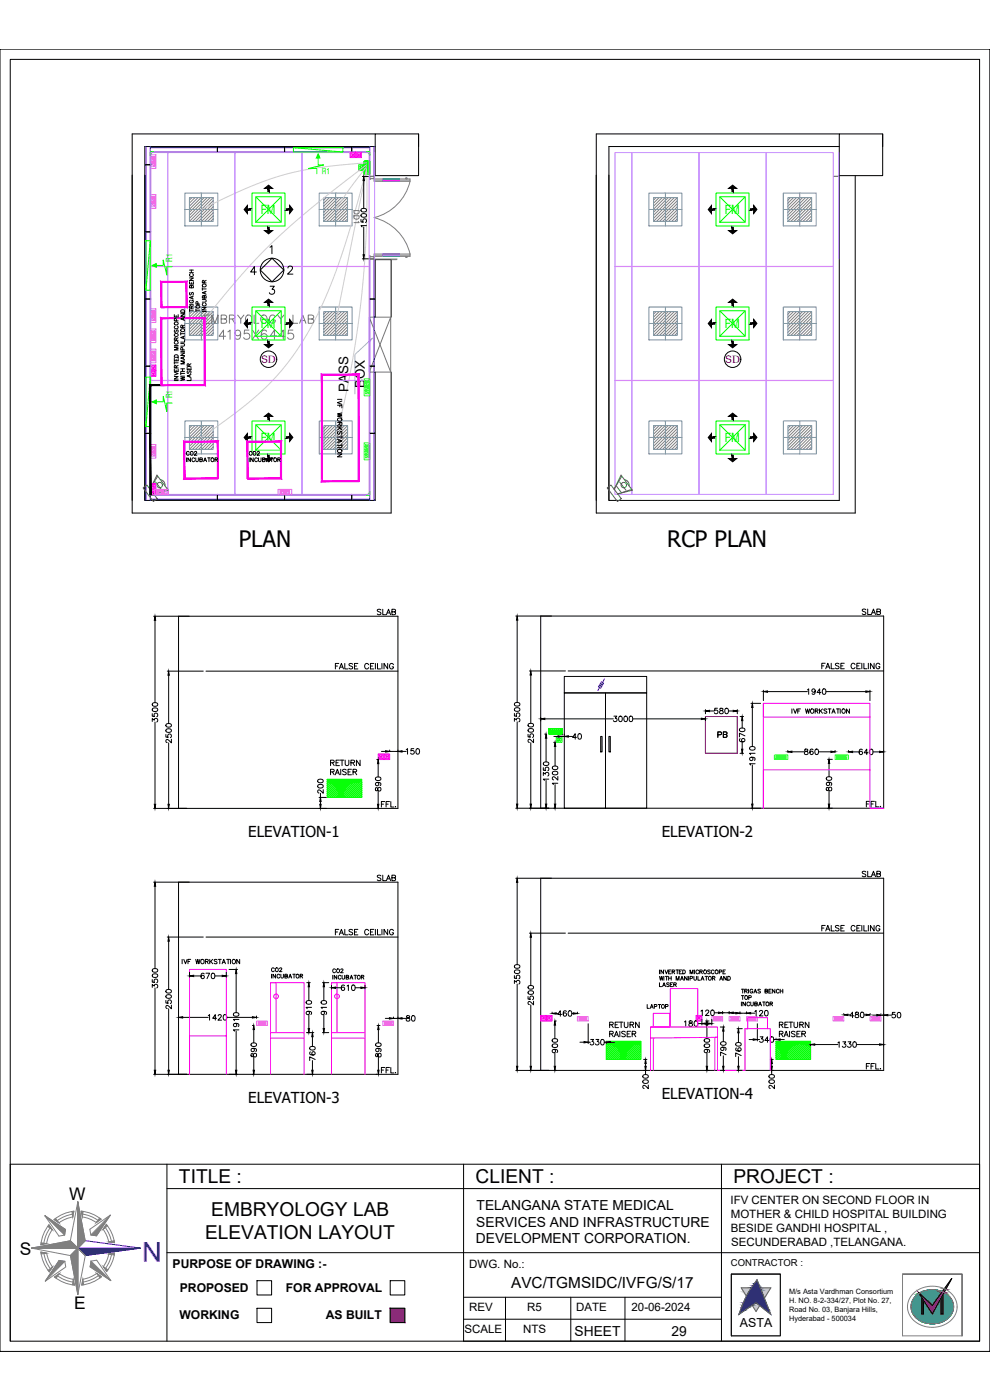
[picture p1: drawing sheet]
<svg xmlns="http://www.w3.org/2000/svg" width="297mm" height="420mm" viewBox="0 0 297 420" stroke-linecap="round" stroke-linejoin="round" font-family="sans-serif">
<defs><g id="words">
<text font-size="8.2" fill="#00f" x="48.6" y="372.9" transform="rotate(-180 48.6 372.9)">N</text>
<g font-size="6.8">
<text x="71.6" y="164.2">PLAN</text>
<text x="200.2" y="164.3">RCP PLAN</text>
</g>
<text font-size="6.2" x="64.6" y="103">4195X6445</text>
<g font-size="5.8">
<text x="53.7" y="355.2">TITLE :</text>
<text x="142.7" y="355.2">CLIENT :</text>
<text x="220.1" y="355.2">PROJECT :</text>
<text x="63.4" y="364.9">EMBRYOLOGY LAB</text>
<text x="61.5" y="371.8">ELEVATION LAYOUT</text>
</g>
<text font-size="5.7" x="60" y="98.4">EMBRYOLOGY LAB</text>
<g font-size="5.2">
<text x="20.8" y="360.1">W</text>
<text x="5.9" y="376.5">S</text>
<text x="22.3" y="393">E</text>
</g>
<g font-size="4.9">
<text x="214.1" y="222.6">PB</text>
<text x="111.8" y="265.6">SLAB</text>
</g>
<text font-size="4.6" x="153.4" y="386.4">AVC/TGMSIDC/IVFG/S/17</text>
<g font-size="4.5">
<text x="74.5" y="251.3">ELEVATION-1</text>
<text x="198.5" y="251.2">ELEVATION-2</text>
<text x="198.5" y="329.9">ELEVATION-4</text>
<text x="74.5" y="331.1">ELEVATION-3</text>
</g>
<g font-size="4.4">
<text x="108.7" y="68.1" transform="rotate(-90 108.7 68.1)">DD1</text>
<text x="111.8" y="185.6">SLAB</text>
<text x="257.5" y="185.6">SLAB</text>
<text x="257.5" y="264.2">SLAB</text>
<text x="113.2" y="323.1">FFL.</text>
</g>
<g font-size="4.1">
<text x="143" y="363.2">TELANGANA STATE MEDICAL</text>
<text x="142.9" y="368.2">SERVICES AND INFRASTRUCTURE</text>
<text x="142.8" y="373.2">DEVELOPMENT CORPORATION.</text>
<text x="172.4" y="400.9">SHEET</text>
<text x="201.4" y="400.9">29</text>
</g>
<g font-size="4">
<text x="104.6" y="117.5" transform="rotate(-90 104.6 117.5)">PASS</text>
<text x="109.4" y="116.5" transform="rotate(-90 109.4 116.5)">BOX</text>
</g>
<g font-size="3.8" fill="#0f0">
<text x="78.2" y="64.3">FM</text>
<text x="217.5" y="64.3">FM</text>
<text x="78.2" y="98.5">FM</text>
<text x="217.5" y="98.5">FM</text>
<text x="78.2" y="132.7">FM</text>
<text x="217.5" y="132.7">FM</text>
</g>
<text font-size="3.7" x="222" y="398.3">ASTA</text>
<g font-size="3.6">
<text x="51.8" y="380.7">PURPOSE OF DRAWING :-</text>
<text x="54" y="387.7">PROPOSED</text>
<text x="85.8" y="387.7">FOR APPROVAL</text>
<text x="53.8" y="395.7">WORKING</text>
<text x="97.8" y="395.7">AS BUILT</text>
</g>
<g font-size="3.5">
<text x="219.2" y="361.3">IFV CENTER ON SECOND FLOOR IN</text>
<text x="219.3" y="365.5">MOTHER &amp; CHILD HOSPITAL BUILDING</text>
<text x="219.3" y="369.6">BESIDE GANDHI HOSPITAL ,</text>
<text x="219.4" y="373.8">SECUNDERABAD ,TELANGANA.</text>
<text x="140.8" y="380.5">DWG. No.:</text>
<text x="140.8" y="393.5">REV</text>
<text x="158.2" y="393.5">R5</text>
<text x="172.8" y="393.5">DATE</text>
<text x="189.5" y="393.5">20-06-2024</text>
<text x="139.4" y="400.1">SCALE</text>
<text x="157" y="400.1">NTS</text>
</g>
<g font-size="3.1" fill="#f00">
<text x="78.3" y="109">SD</text>
<text x="217.6" y="109">SD</text>
</g>
<text font-size="2.8" x="219.3" y="379.9">CONTRACTOR :</text>
<g font-size="2.5" fill="#0f0">
<text x="96.6" y="52.2">R1</text>
<text x="51.6" y="78.5" transform="rotate(-90 51.6 78.5)">R1</text>
<text x="51.6" y="119.5" transform="rotate(-90 51.6 119.5)">R1</text>
</g>
<g font-size="2.2">
<text x="236.8" y="388.4">M/s Asta Vardhman Consortium</text>
<text x="236.8" y="391.1">H. NO. 8-2-334/27, Plot No. 27,</text>
<text x="236.8" y="393.7">Road No. 03, Banjara Hills,</text>
<text x="236.8" y="396.4">Hyderabad - 500034</text>
</g>
</g></defs>
<!-- layer: ELE-42W EMERGENCY DOWN LIGHT -->
<g fill="none" stroke="#608ec6" stroke-width=".3">
<path d="M55.5 57.9h9.8v9.9h-9.8zM56.8 59.3h7.2v7.1h-7.2zM60.4 57.9v9.9M95.8 57.9h9.9v9.9h-9.9zM97.1 59.3h7.2v7.1h-7.2zM100.7 57.9v9.9M194.7 57.9h9.9v9.9h-9.9zM196.1 59.3h7.1v7.1h-7.1zM199.6 57.9v9.9M235 57.9h9.9v9.9h-9.9zM236.4 59.3h7.1v7.1h-7.1zM240 57.9v9.9"/>
<path d="M55.5 62.9h9.8M95.8 62.9h9.9M194.7 62.9h9.9M235 62.9h9.9M55.5 92.1h9.8v9.9h-9.8zM55.5 97.1h9.8M56.8 93.5h7.2v7.1h-7.2zM60.4 92.1v9.9M95.8 92.1h9.9v9.9h-9.9zM95.8 97.1h9.9M97.1 93.5h7.2v7.1h-7.2zM100.7 92.1v9.9"/>
<path d="M194.7 92.1h9.9v9.9h-9.9zM194.7 97.1h9.9M196.1 93.5h7.1v7.1h-7.1zM199.6 92.1v9.9M235 92.1h9.9v9.9h-9.9zM235 97.1h9.9M236.4 93.5h7.1v7.1h-7.1zM240 92.1v9.9M55.5 126.3h9.8v9.9h-9.8zM55.5 131.3h9.8M56.8 127.7h7.2v7.2h-7.2zM60.4 126.3v9.9"/>
<path d="M95.8 126.3h9.9v9.9h-9.9zM95.8 131.3h9.9M97.2 127.7h7.1v7.2h-7.1zM100.7 126.3v9.9M194.7 126.3h9.9v9.9h-9.9zM194.7 131.3h9.9M196.1 127.7h7.1v7.2h-7.1zM199.6 126.3v9.9M235 126.3h9.9v9.9h-9.9zM235 131.3h9.9M236.4 127.7h7.1v7.2h-7.1zM240 126.3v9.9"/>
</g>
<g fill="none" stroke="#808080" stroke-width=".3">
<path d="M57.6 59.3l-.8 .8M58.5 59.3l-1.7 1.7M59.4 59.3l-2.6 2.6M60.3 59.3l-3.5 3.5M61.2 59.3l-4.4 4.4M62.2 59.3l-5.4 5.3M63.1 59.3l-6.3 6.2M64 59.3l-7.2 7.1M97.9 59.3l-.8 .8M98.8 59.3l-1.7 1.7M99.7 59.3l-2.6 2.6M100.6 59.3l-3.5 3.5"/>
<path d="M101.5 59.3l-4.4 4.4M102.5 59.3l-5.4 5.3M103.4 59.3l-6.3 6.2M104.3 59.3l-7.2 7.1M196.8 59.3l-.7 .8M197.8 59.3l-1.7 1.7M198.7 59.3l-2.6 2.6M199.6 59.3l-3.5 3.5M200.5 59.3l-4.4 4.4M201.4 59.3l-5.3 5.3M202.3 59.3l-6.2 6.2M203.2 59.3l-7.1 7.1"/>
<path d="M237.2 59.3l-.8 .8M238.1 59.3l-1.7 1.7M239 59.3l-2.6 2.6M239.9 59.3l-3.5 3.5M240.8 59.3l-4.4 4.4M241.7 59.3l-5.3 5.3M242.6 59.3l-6.2 6.2M243.5 59.3l-7.1 7.1M64 60.2l-6.2 6.2M64 61.1l-5.3 5.3M64 62l-4.4 4.4M64 62.9l-3.5 3.5"/>
<path d="M64 63.9l-2.6 2.5M64 64.8l-1.7 1.6M64 65.7l-.8 .7M104.3 60.2l-6.2 6.2M104.3 61.1l-5.3 5.3M104.3 62l-4.4 4.4M104.3 62.9l-3.5 3.5M104.3 63.9l-2.6 2.5M104.3 64.8l-1.7 1.6M104.3 65.7l-.8 .7M203.2 60.2l-6.2 6.2M203.2 61.1l-5.3 5.3"/>
<path d="M203.2 62l-4.4 4.4M203.2 62.9l-3.5 3.5M203.2 63.9l-2.6 2.5M203.2 64.8l-1.7 1.6M203.2 65.7l-.7 .7M243.5 60.2l-6.2 6.2M243.5 61.1l-5.3 5.3M243.5 62l-4.4 4.4M243.5 62.9l-3.5 3.5M243.5 63.9l-2.6 2.5M243.5 64.8l-1.6 1.6M243.5 65.7l-.7 .7"/>
<path d="M57.6 93.5l-.8 .8M58.5 93.5l-1.7 1.7M59.4 93.5l-2.6 2.6M60.3 93.5l-3.5 3.5M61.2 93.5l-4.4 4.4M62.2 93.5l-5.4 5.3M63.1 93.5l-6.3 6.2M64 93.5l-7.2 7.1M64 94.4l-6.2 6.2M64 95.3l-5.3 5.3M64 96.2l-4.4 4.4M64 97.2l-3.5 3.4"/>
<path d="M64 98.1l-2.6 2.5M64 99l-1.7 1.6M97.9 93.5l-.8 .8M98.8 93.5l-1.7 1.7M99.7 93.5l-2.6 2.6M100.6 93.5l-3.5 3.5M101.5 93.5l-4.4 4.4M102.5 93.5l-5.4 5.3M103.4 93.5l-6.3 6.2M104.3 93.5l-7.2 7.1M104.3 94.4l-6.2 6.2M104.3 95.3l-5.3 5.3"/>
<path d="M104.3 96.2l-4.4 4.4M104.3 97.2l-3.5 3.4M104.3 98.1l-2.6 2.5M104.3 99l-1.7 1.6M104.3 99.9l-.8 .7M196.8 93.5l-.7 .8M197.8 93.5l-1.7 1.7M198.7 93.5l-2.6 2.6M199.6 93.5l-3.5 3.5M200.5 93.5l-4.4 4.4M201.4 93.5l-5.3 5.3M202.3 93.5l-6.2 6.2"/>
<path d="M203.2 93.5l-7.1 7.1M203.2 94.4l-6.2 6.2M203.2 95.3l-5.3 5.3M203.2 96.2l-4.4 4.4M203.2 97.2l-3.5 3.4M203.2 98.1l-2.6 2.5M203.2 99l-1.7 1.6M203.2 99.9l-.7 .7M237.2 93.5l-.8 .8M238.1 93.5l-1.7 1.7M239 93.5l-2.6 2.6M239.9 93.5l-3.5 3.5"/>
<path d="M240.8 93.5l-4.4 4.4M241.7 93.5l-5.3 5.3M242.6 93.5l-6.2 6.2M243.5 93.5l-7.1 7.1M243.5 94.4l-6.2 6.2M243.5 95.3l-5.3 5.3M243.5 96.2l-4.4 4.4M243.5 97.2l-3.5 3.4M243.5 98.1l-2.6 2.5M243.5 99l-1.6 1.6M243.5 99.9l-.7 .7M57.6 127.7l-.8 .8"/>
<path d="M58.5 127.7l-1.7 1.7M59.4 127.7l-2.6 2.6M60.3 127.7l-3.5 3.5M61.2 127.7l-4.4 4.4M62.2 127.7l-5.4 5.3M63.1 127.7l-6.3 6.2M64 127.7l-7.2 7.2M64 128.6l-6.2 6.3M64 129.5l-5.3 5.4M64 130.5l-4.4 4.4M64 131.4l-3.5 3.5M64 132.3l-2.6 2.6"/>
<path d="M64 133.2l-1.7 1.7M64 134.1l-.8 .8M97.9 127.7l-.7 .8M98.8 127.7l-1.6 1.7M99.7 127.7l-2.5 2.6M100.7 127.7l-3.5 3.5M101.6 127.7l-4.4 4.4M102.5 127.7l-5.3 5.3M103.4 127.7l-6.2 6.2M104.3 127.7l-7.1 7.2M104.3 128.6l-6.2 6.3M104.3 129.5l-5.3 5.4"/>
<path d="M104.3 130.5l-4.4 4.4M104.3 131.4l-3.5 3.5M104.3 132.3l-2.6 2.6M104.3 133.2l-1.7 1.7M104.3 134.1l-.8 .8M196.8 127.7l-.7 .8M197.8 127.7l-1.7 1.7M198.7 127.7l-2.6 2.6M199.6 127.7l-3.5 3.5M200.5 127.7l-4.4 4.4M201.4 127.7l-5.3 5.3M202.3 127.7l-6.2 6.2"/>
<path d="M203.2 127.7l-7.1 7.2M203.2 128.6l-6.2 6.3M203.2 129.5l-5.3 5.4M203.2 130.5l-4.4 4.4M203.2 131.4l-3.5 3.5M203.2 132.3l-2.6 2.6M203.2 133.2l-1.7 1.7M203.2 134.1l-.7 .8M237.2 127.7l-.8 .8M238.1 127.7l-1.7 1.7M239 127.7l-2.6 2.6M239.9 127.7l-3.5 3.5"/>
<path d="M240.8 127.7l-4.4 4.4M241.7 127.7l-5.3 5.3M242.6 127.7l-6.2 6.2M243.5 127.7l-7.1 7.2M243.5 128.6l-6.2 6.3M243.5 129.5l-5.3 5.4M243.5 130.5l-4.4 4.4M243.5 131.4l-3.4 3.5M243.5 132.3l-2.5 2.6M243.5 133.2l-1.6 1.7M243.5 134.1l-.7 .8"/>
</g>
<!-- layer: ELE-6M UPS P.SB -->
<g fill="none" stroke="#0f0" stroke-width=".3">
<path d="M109.3 52.3h.1M109.3 48.4v3.9M109.3 48.3v.1M109.3 48.3h1.6M109.6 51.6v.4M109.6 51.4h.1M109.6 50.4v.4M109.6 50.2v.1M109.6 49.7h.1M109.6 48.7v.4M109.6 49.3v.3M109.6 51.5v.1"/>
<path d="M109.6 51v.4M109.6 50.4h.1M109.6 49.8v.4M109.6 49.2v.1M109.6 48.7h.1M109.6 51.5h.8M109.6 51h.8M109.6 50.4h.8M109.6 49.8h.8M109.6 49.2h.8M109.6 48.7h.8M110.5 51.5v.1"/>
<path d="M110.5 51v.4h-.9M110.5 50.4h.1M110.5 49.8v.5h-.9M110.5 49.2v.1M110.5 48.7h.1M110.5 51.6v.4h-.9M110.5 48.7v.4h-.9M110.5 49.3v.4h-.9M110.5 50.4v.4h-.9M110.9 48.3v.1M110.9 48.4v3.9h-1.6M164.7 218.7v1.6"/>
<path d="M164.7 218.7h.1M164.7 218.7h4v1.6M165 220h.1M165.1 219.1l-.1 .9M165.1 220h.3M165.1 219.1h.4v.9M165.5 220h-.1M165.6 220h.1M165.6 220v-.9h.4v.9M166 220h-.4M166.2 220h.4M166.2 220v-.9h.4v.9"/>
<path d="M166.6 220h.1M166.7 220h.1M166.8 219.1l-.1 .9M166.8 219.1h.4v.9M167.2 220h-.4M167.3 220h.1M167.3 220v-.9h.5v.9M167.4 220h.3M167.8 220h-.1M167.9 220h.4M167.9 220v-.9h.4v.9M168.3 220h.1"/>
<path d="M164.7 220.3h.1M164.7 220.3h3.9M168.7 220.3h-.1"/>
</g>
<!-- layer: ELE-2M UPS P.SB -->
<path d="M107.6 49.4h1.7v1.8h-1.7zM108 50.4h.9v.5h-.9zM108 49.8h.9v.4h-.9zM166.9 221.1h1.8v1.7h-1.8zM167.2 221.5h.5v.9h-.5zM167.9 221.5h.4v.9h-.4z" fill="none" stroke="#0f0" stroke-width=".3"/>
<!-- layer: ELE. 2N0S OF 6-16 UPS SOCKETS -->
<g fill="none" stroke="#dd6ec1" stroke-width=".3">
<path d="M45.1 46.5h1.7v4h-1.7zM45.1 58.4h1.7v4.1h-1.7zM45.4 48.5h1.1M45.4 47.5h1.1M45.4 47.1h1.1v2.8h-1.1zM45.4 59.1h1.1v2.8h-1.1zM45.4 49h1.1M45.4 48.9h1.1M45.4 59.4h1.1M45.4 59.5h1.1M45.5 47.1v.3h.8v-.3M45.5 48.6v.3h.8v-.3"/>
<path d="M45.5 59.4v-.3h.8v.3M45.6 47.9l.2 .1zM45.6 49.4h.2zM45.6 59.9l.2 .1zM46.2 48.3h.1M46.2 49.7h.1M46.1 47.7l.1 .1zM46.1 49.1l.1 .1zM46.1 59.7l.1 .1zM46.3 47.1v.3M46.3 48.6v.3M46.3 59.1v.3"/>
<path d="M45.4 60.5h1.1M45.4 60.9h1.1M45.4 60.4h1.1M45.5 60.5v.3h.8v-.3M45.6 61.4h.2zM46.2 60.2h.1M46.2 61.7h.1M46.1 61.1l.1 .1zM46.3 60.5v.3M45.1 92.7h1.7v4.1h-1.7zM45.1 98.7h1.7v4.1h-1.7zM45.4 93.3h1.1v2.8h-1.1z"/>
<path d="M45.4 99.4h1.1v2.8h-1.1zM45.4 94.8h1.1M45.4 93.7h1.1M45.4 93.8h1.1M45.4 95.2h1.1M45.4 95.1h1.1M45.4 94.7h1.1M45.4 99.7h1.1M45.4 99.8h1.1M45.5 95.1v-.3h.8v.3M45.5 99.4v.3h.8v-.3M45.5 93.3v.4"/>
<path d="M45.6 94.2h.2zM45.6 95.6l.2 .1zM46.2 94.5h.1M46.2 95.9h.1M46.1 93.9l.1 .1zM46.1 95.3l.1 .2zM46.1 100l.1 .1zM46.3 93.3v.4M46.3 94.8v.3M46.3 99.4v.3M45.1 104.8h1.7v4.1h-1.7zM45.4 105.4h1.1v2.8h-1.1z"/>
<path d="M45.4 100.8h1.1M45.4 101.2h1.1M45.4 100.7h1.1M45.4 106.9h1.1M45.4 105.8h1.1M45.4 105.9h1.1M45.4 107.2h1.1M45.4 106.8h1.1M45.5 100.8v.4h.8v-.4M45.5 105.8v-.3h.8v.3M45.5 106.9v.3h.8v-.3M45.6 100.2l.2 .1z"/>
<path d="M45.6 101.7h.2zM45.6 106.3h.2zM45.6 107.7l.2 .1zM46.2 100.5h.1M46.2 106.6h.1M46.2 108h.1M46.1 101.4l.1 .1zM46.1 106l.1 .1zM46.1 107.5l.1 .1zM46.2 102h.1M46.3 100.8v.4M46.3 105.5v.3"/>
<path d="M46.3 106.9v.3M45.1 133.4h1.7v4.1h-1.7zM45.4 134.1h1.1v2.8h-1.1zM45.4 135.5h1.1M45.4 134.5h1.1M45.4 135.9h1.1M45.5 135.5v.4h.8v-.4M45.5 134.1v.3M45.6 134.9l.2 .1zM45.6 136.4h.2zM46.2 135.2h.1M46.2 136.7h.1"/>
<path d="M46.1 134.7l.1 .1zM46.1 136.1l.1 .1zM46.3 134.1v.3M46.3 135.5v.4M46.4 146.9h4.1v1.6h-4.1zM47 147.2h2.9v1h-2.9zM47.4 147.3h-.3v.8h.3M47.4 147.2v1M47.5 147.2v1M47.8 147.5h.1M47.9 147.9l.1 .1zM48.1 147.4l.2 .1z"/>
<path d="M48.4 147.2v1M48.8 147.3h-.3v.8h.3M48.9 147.2v1M49.2 147.5h.1M49.4 147.9v.1zM49.6 147.4l.1 .1zM83.4 146.9h4.1v1.6h-4.1zM84.1 147.2h2.8v1h-2.8zM84.1 147.3h.3v.8h-.3M84.5 147.2v1M84.8 147.5h.1M85 147.9v.1z"/>
<path d="M85.2 147.4l.1 .1zM85.5 147.2v1M85.9 147.3h-.3v.8h.3M85.9 147.2v1M86 147.2v1M86.2 147.5h.1M86.4 147.9v.1zM86.6 147.4l.1 .1zM77 306.4h3.2v1.4h-3.2zM77.5 306.7h2.2v.8h-2.2zM77.6 307.3h.1M77.9 306.9h.1"/>
<path d="M78 307.3h.1M78.2 306.7v.8M78.3 307.4h.2M78.5 306.8h-.2v.6h.2M78.6 306.7v.8M78.8 307.3h.1M78.9 306.9h.1M79 306.9h.1M79.2 307.3h.1M79.4 306.7v.8M79.4 306.8h.3v.6h-.3M79.4 307.4h.3"/>
<path d="M114.8 306.4h3.3v1.4h-3.3zM115.3 306.7h2.3v.8h-2.3zM115.5 307.3h.1M115.8 306.9h.1M115.9 307.3h.1M116.1 306.7v.8M116.2 307.4h.2M116.4 306.8h-.2v.6h.2M116.4 306.7v.8M116.5 306.7v.8M116.7 307.3h.1M116.8 306.9h.1"/>
<path d="M116.9 306.9h.1M117 307.3h.1M117.2 306.7v.8M117.3 306.7v.8M117.3 306.8h.3v.6h-.3M117.3 307.4h.3M173.2 305.1h3.3v1.3h-3.3zM173.7 305.3h2.3v.9h-2.3zM173.9 306h.1M174.1 305.6h.1M174.3 305.9h.1M174.5 305.3v.9"/>
<path d="M174.6 305.4h.2v.7h-.2M174.6 306.1h.2M174.8 305.3v.9M175 306h.1M175.3 305.6h.1M175.4 305.9h.1M175.6 305.3v.9M175.7 305.3v.9M175.7 306.1h.3M175.7 305.4h.3M213.6 305.1h3.2v1.3h-3.2zM214.1 305.3h2.2v.9h-2.2z"/>
<path d="M214.2 306h.1M214.5 305.6h.1M214.6 305.9h.1M214.8 305.3v.9M214.9 306.1h.2M215.1 305.4h-.2v.7h.2M215.2 305.3v.9M215.4 306h.1M215.6 305.6h.1M215.7 305.9h.1M216 305.3v.9M216 305.4h.3v.7h-.3"/>
<path d="M216 306.1h.3M218.8 305.1h3.2v1.3h-3.2zM219.3 305.3h2.2v.9h-2.2zM219.4 306h.1M219.7 305.6h.1M219.8 305.9h.1M220 305.3v.9M220.1 305.3v.9M220.1 306.1h.3M220.1 305.4h.3M220.4 305.3v.9M220.6 306h.1"/>
<path d="M220.8 305.6h.1M221 305.9h.1M221.2 305.3v.9M221.2 306.1h.3M221.5 305.4h-.3v.7h.3M224 305.1h3.2v1.3h-3.2zM224.5 305.3h2.2v.9h-2.2zM224.7 306h.1M224.9 305.6h.1M225 305.9h.1M225.2 305.3v.9M225.3 305.3v.9"/>
<path d="M225.3 306.1h.3M225.3 305.4h.3M225.6 305.3v.9M225.8 306h.1M226 305.6h.1M226.2 305.9h.1M226.4 305.3v.9M226.5 305.4h.2v.7h-.2M226.5 306.1h.2M249.9 305.1h3.3v1.3h-3.3zM250.4 305.3h2.3v.9h-2.3zM250.6 306h.1"/>
<path d="M250.8 305.6h.1M251 305.9h.1M251.2 305.3v.9M251.2 306.1h.3M251.5 305.4h-.3v.7h.3M251.5 305.3v.9M251.6 305.3v.9M251.7 306h.1M252 305.6h.1M252.1 305.9h.1M252.3 305.3v.9M252.4 306.1h.2"/>
<path d="M252.6 305.4h-.2v.7h.2M261.1 305.1h3.2v1.3h-3.2zM261.6 305.3h2.2v.9h-2.2zM261.7 306h.1M262 305.6h.1M262.1 305.9h.1M262.3 305.3v.9M262.4 305.3v.9M262.4 305.4h.2v.7h-.2M262.4 306.1h.2M262.7 305.3v.9M262.9 306h.1"/>
<path d="M263.1 305.6h.1M263.3 305.9h.1M263.5 305.3v.9M263.5 306.1h.3M263.5 305.4h.3"/>
</g>
<!-- layer: ELE.LAN POINT -->
<g fill="none" stroke="#f0f" stroke-width=".3">
<path d="M105 45.6h1.7v1.7h-1.7zM105.3 45.9h1.1v1.1h-1.1zM105.7 46.3h.4l-.1 .4zM105.7 46.4h.3l-.1 .3zM106.7 45.6h1.8v1.7h-1.8zM107 45.9h1.2v1.1h-1.2zM107.4 46.4h.4l-.1 .3zM45.1 111.3h1.7v1.7h-1.7zM45.1 109.6h1.7v1.7h-1.7zM45.4 111.6h1.1v1.1h-1.1zM45.4 109.8h1.1v1.2h-1.1zM45.8 112l.4 .2-.4 .1z"/>
<path d="M45.8 110.3l.4 .2-.4 .1zM45.1 146.8h1.7v1.7h-1.7zM45.1 145.1h1.7v1.7h-1.7zM45.4 147.1h1.1v1.1h-1.1zM45.4 145.4h1.1v1.1h-1.1zM45.8 147.5l.4 .2-.4 .1zM45.8 145.8l.4 .2-.4 .1zM113.5 226.3h1.7v1.6h-1.7zM113.8 226.6h1.1v1.1h-1.1zM114.3 226.9l.2 .3h-.3zM115.2 226.3h1.7v1.6h-1.7zM115.5 226.6h1.1v1.1h-1.1z"/>
<path d="M116 226.9l.2 .3h-.3zM162.2 304.8h1.7v1.6h-1.7zM162.5 305h1.2v1.1h-1.2zM163 305.3l.3 .4h-.4zM163 305.4l.2 .3h-.3zM163.9 304.8h1.8v1.6h-1.8zM164.2 305h1.2v1.1h-1.2zM164.7 305.3l.3 .4h-.4zM164.7 305.4l.3 .3h-.4zM208.9 304.8h1.7v1.6h-1.7zM209.2 305h1.1v1.1h-1.1zM209.7 305.3l.2 .4h-.3z"/>
<path d="M209.7 305.4l.2 .3h-.3z"/>
</g>
<!-- layer: ELE. 2N0S OF 6-16 UPS SOCKETS -->
<g fill="none" stroke="#6edd00" stroke-width=".3">
<path d="M109.3 113.7h1.6v5.1h-1.6zM109.6 114.4h1v3.7h-1zM109.6 117.2h1M109.6 115.7h1M109.6 115.8h1M109.6 116.2h1M109.6 114.8h1M109.6 114.7h1M109.7 114.4v.3M109.7 115.8v.3M109.8 117.9l.1 .1zM109.8 116.9l.1 .1z"/>
<path d="M109.8 115.4l.1 .2zM109.9 117.5h.1M109.9 116.5h.1M109.9 115h.1M110.3 117.7h.1zM110.3 116.7h.1zM110.3 115.2h.1zM110.5 114.4v.3M110.5 115.8v.3M109.3 132.9h1.6v5.1h-1.6zM109.6 133.6h1v3.8h-1zM109.6 136.4h1"/>
<path d="M109.6 134.9h1M109.6 135h1M109.6 135.4h1M109.6 133.9h1M109.7 133.6v.3h.8v-.3M109.7 135v.3h.8v-.3M109.7 133.6v.3M109.7 135v.3M109.8 136.1l.1 .1zM109.8 134.6l.1 .2zM109.8 137.2h.1M109.9 136.7h.1"/>
<path d="M109.9 135.7h.1M109.9 134.3h.1M110.3 136.9h.1zM110.3 135.9h.1zM110.3 134.4l.1 .1zM232.3 226.6h4.1v1.3h-4.1zM232.8 226.8h3.1v.9h-3.1zM232.9 227.5h.2M233.1 226.9h-.2v.7h.2M233.1 226.8v.9M233.2 226.8v.9M233.4 227.4h.1"/>
<path d="M233.5 227.1h.1M233.7 227.4h.1M233.9 226.8v.9M234 227.5h.3M234.3 226.9h-.3v.7h.3M234.3 226.8v.9M234.6 227.4h.1M234.7 227.1h.1M234.9 227.4h.1M235.1 226.8v.9M235.3 227.4h.1M235.5 227.1h.1"/>
<path d="M235.7 227.4h.1M250.6 226.6h4v1.3h-4zM251.1 226.8h3v.9h-3zM251.1 226.9h.2M251.1 227.5h.2M251.1 227.6h.2M251.3 226.8v.9M251.4 226.8v.9M251.6 227.4h.1M251.7 227.1h.1M251.9 227.4h.1M252.1 226.8v.9"/>
<path d="M252.2 227.5h.3M252.5 226.9h-.3v.7h.3M252.5 226.8v.9M252.8 227.4h.1M252.9 227.1h.1M253.1 227.4h.1M253.3 226.8v.9M253.5 227.4h.1M253.6 227.4h-.1M253.7 227.1h.1M253.9 227.4h.1"/>
</g>
<!-- layer: ELE-LIGHTING WIRING -->
<path d="M110 48.8l-14.6 1.5-5.6 1-4.7 1.2-5 1.6-5.3 2-14.4 6.8M110 50l-5.3 6.9-4 6M110 51.1l-9.3 46M110 50.6l-4.6 16.8-4.6 14.1-4.4 10.6-2.7 5.4-2.6 4.5-5 7.3-3.4 3.9-3.1 3.2-7.4 6.3-11.8 8.6M110 49.4l-17 13.4-5.7 4.9-6 5.5-8.8 9.3-12.1 14.6M110 51.7a288.4 288.4 0 0 1-9.3 79.6" fill="none" stroke="#debad0" stroke-width=".3"/>
<!-- layer: WALL -->
<path d="M43.4 52.5v97.7M112.6 44h-69.2v106.2h69.2v-38.5M112.6 40.2h-72.9v113.8h77.7v-42.3M125.6 40.2v3.8M182.7 52.5v97.7M251.8 40.2h-72.9v113.8h77.7v-101.3M251.8 44h-69.1v106.2h69.1v-97.5M264.8 40.2v3.8M112.6 95.2v-17.3h4.8v17.3" fill="none" stroke="#000" stroke-width=".3"/>
<!-- layer: WIN -->
<path d="M110.9 102.1l.7-.5-.5 .7z" fill="#7fbfff" stroke="#7fbfff" stroke-width=".3"/>
<path d="M111 102.2l-4.5 4.2v11.8" fill="none" stroke="#7fbfff" stroke-width=".3"/>
<path d="M110.8 95.2l6.4 16.5M117.2 95.2l-6.4 16.5h6.4v-16.5h-6.4v16.5" fill="none" stroke="#767676" stroke-width=".3"/>
<!-- layer: COL -->
<path d="M112.6 40.2h13v12.5h-13zM251.8 40.2h13v12.5h-13z" fill="none" stroke="#000" stroke-width=".3"/>
<!-- layer: Double Leaf Door -->
<path d="M114.9 54.3l4.9 .1zM114.9 53.7l4.9 .1zM114.9 54.3h4.9M114.9 53.8h4.9M119.8 53.7h-4.9v.7h4.9M119.8 53.7v.7M114.9 76.2l4.9 .1zM114.9 76.9l4.9 .1zM114.9 76.3h4.9M114.9 76.9h4.9M119.8 76.2h-4.9v.8h4.9M119.8 76.2v.8" fill="none" stroke="#f0f" stroke-width=".3"/>
<g fill="#f0f" stroke="#f0f" stroke-width=".3">
<path d="M114.9 54.4l4.9-.1zM114.9 54.3h4.9z"/>
<path d="M114.9 53.8l4.9-.1zM114.9 53.7h4.9z"/>
<path d="M114.9 76.3l4.9-.1zM114.9 76.2h4.9z"/>
<path d="M114.9 77l4.9-.1zM114.9 76.9h4.9z"/>
</g>
<g fill="none" stroke="#808080" stroke-width=".3">
<path d="M111 53.6h1.2M112.2 53.7h10.8v.7M112.2 54h2.7M112.2 53.6h-1.2l-.1 .2v-.8h1.3v1.4h10.8M119.8 54h3.2M121.9 53.4h.1M122.1 53.5h-.3v.2M122.1 53.4v.1M122.1 53.5v.2M123 54.4a14.7 14.7 0 0 1-10.8 10.9 14.7 14.7 0 0 1 10.8 10.9M111 77.6h1.2M111 76.9h.1"/>
<path d="M112.2 76.6h2.7M112.2 77h-1.2M119.8 76.6h3.2M121.8 77v.2h.3M121.9 77.2h.1M122.1 77v.2M122.1 77.1v.1M123 76.2h-10.8v1.5h-1.3v-.9l.1 .2M123 76.2v.8h-10.8"/>
</g>
<path d="M114.9 53.7l4.9 .1zM114.9 76.9l4.9 .1z" fill="none" stroke="#0ff" stroke-width=".3"/>
<!-- layer: DIM -->
<path d="M108.7 53h2.1M109.1 54.2v8.3M108.7 77.7h2.1M109.1 68.1v8.3" fill="none" stroke="#000" stroke-width=".3"/>
<path d="M109.1 53l.2 1.2h-.4zM108.9 76.4h.4l-.2 1.3z" fill="#000" stroke="#000" stroke-width=".3"/>
<!-- layer: 80 mm Wall -->
<path d="M43.8 44v106.2M45.1 44.3h65.8M45.1 44v106.2M45.1 45.6h65.8M110.9 44v9M112.2 44v9M110.9 77.7v72.5M112.2 77.7v72.5M45.1 149.8h65.8M45.1 148.5h65.8" fill="none" stroke="#00f" stroke-width=".3"/>
<path d="M110.9 53h1.3M250.2 53h1.3M110.9 77.7h1.3M117.7 77.9h1.3" fill="none" stroke="#767676" stroke-width=".3"/>
<!-- layer: Partition-80WP -->
<g fill="none" stroke="#000" stroke-width=".3">
<path d="M43.7 49.4h1.5M65.2 44.1v1.6M65.3 44.1v1.6M85.4 44.1v1.6M105.5 44.1v1.6M43.7 69.6h1.5M43.7 89.7h1.5M43.7 89.8h1.5M110.8 89.7h1.6M110.8 89.8h1.6M43.7 109.9h1.5M110.8 109.9h1.6"/>
<path d="M43.7 130h1.5M43.7 130.1h1.5M110.8 130h1.6M110.8 130.1h1.6M65.2 148.4v1.5M65.3 148.4v1.5M85.4 148.4v1.5M105.5 148.4v1.5"/>
</g>
<path d="M110.8 52.9h1.6M110.8 53h1.6M250.1 52.9h1.5M250.1 53h1.5M110.8 77.7h1.6" fill="none" stroke="#767676" stroke-width=".3"/>
<!-- layer: Ahlada Coving -->
<g fill="none" stroke="#0f0" stroke-width=".3">
<path d="M45.1 45.8h.1M45.1 45.8l.3 .2M45.2 45.8l.1 .2M45.2 45.6h.6l-.6 .1-.1 .6zM45.3 45.7h.1M45.3 45.7l.1 .2M45.3 45.7l.2 .2M45.4 45.9v.1M46.1 45.6v.1a1.08 1.08 0 0 0-1 .9l.2-.6M46.1 45.6l-.6 .3M110.2 45.6h.6l.1 .7-.1-.6zM110.7 45.7h.1"/>
<path d="M110.7 45.7l-.1 .2M110.9 45.8l-.2 .2 .2 .6a1.07 1.07 0 0 0-1-1l.7 .3M110.9 45.8h.1M110.9 45.8l-.3 .1M45.1 147.8l.1 .7h.6h-.6zM45.1 148.4h.1M45.2 148.4l.1-.2-.2-.6a.99 .99 0 0 0 1 .9M45.4 148.3l-.1 .2M45.4 148.3l-.2 .1M45.5 148.3l.6 .2M46.1 148.5h.1M110 148.5h-.1"/>
<path d="M110.2 148.5h.6l.1-.7-.1 .7zM110.6 148.3l.1 .2M110.6 148.3l-.7 .2M110.6 148.3l.3 .1M110.9 148.4l-.2-.2 .2-.6a.99 .99 0 0 1-.9 .9M110.9 148.4h.1"/>
</g>
<!-- layer: Ahlada 50mm Ceiling Panels -->
<g fill="none" stroke="#bf7fff" stroke-width=".3">
<path d="M45.3 45.8h65.5v102.6h-65.5zM50.3 45.8v102.6M70.5 45.8v102.6M90.6 45.8v102.6M90.7 45.8v102.6M112.4 45.8v32M184.5 45.8h65.5v102.6h-65.5zM189.5 45.8v102.6M189.6 45.8v102.6M209.7 45.8v102.6M229.9 45.8v102.6M251.7 45.8v32"/>
<path d="M45.3 80h65.5M184.5 80h65.5M45.3 114.2h65.5M184.5 114.2h65.5"/>
</g>
<path d="M112.4 77.8h6.8" fill="none" stroke="#767676" stroke-width=".3"/>
<!-- layer: MEP_HVAC_RA_RAISERS -->
<path d="M88 44.3h14.9v1.3h-14.9zM88 44.3l14.9 1.3M95.5 47.4v2.1h1.6l-4.5 1.1h2.5v1.5M43.8 72.3h1.3v14.8h-1.3zM45.1 72.3l-1.3 14.8M46.9 79.7h2.1v-1.7l1 4.6v-2.6h1.6M43.8 113.2h1.3v14.8h-1.3zM45.1 113.2l-1.3 14.8M46.9 120.6h2.1v-1.6l1 4.5v-2.5h1.6" fill="none" stroke="#0f0" stroke-width=".3"/>
<g fill="#0f0" stroke="#0f0" stroke-width=".3">
<path d="M95.5 46.1l.5 1.3h-1.1z"/>
<path d="M45.6 79.7l1.3-.6v1.1z"/>
<path d="M45.6 120.6l1.3-.5v1z"/>
</g>
<!-- layer: Supply Diffusers -->
<g fill="none" stroke="#0f0" stroke-width=".3">
<path d="M75.6 58.3v.2M75.6 58.7v.2M75.6 59v.3M75.6 59.4v.3M75.6 59.8v.2M75.9 57.9h-.3v.3M76 57.9h.2M76.4 57.9h.2M76.7 57.9h.3M76.8 59.1h7.6v7.6h-7.6zM76.8 59.1l7.6 7.6M77.1 57.9h.2"/>
<path d="M77.5 57.9h.2M77.8 57.9h.3M78.2 57.9h.3M78.6 57.9h.2M79 57.9h.2M79.3 57.9h.3M79.7 57.9h.2M80.1 57.9h.2M80.4 57.9h.3M80.8 57.9h.3M81.2 57.9h.2M81.5 57.9h.3"/>
<path d="M81.9 57.9h.3M82.3 57.9h.2M82.7 57.9h.2M83 57.9h.3M83.4 57.9h.2M83.8 57.9h.2M84.1 57.9h.3M84.4 59.1l-7.6 7.6M84.5 57.9h.3M84.9 57.9h.2M85.3 57.9h.2v.3M85.5 58.3v.2"/>
<path d="M85.5 58.7v.2M85.5 59v.3M85.5 59.4v.3M85.5 59.8v.2M214.9 58.3v.2M214.9 58.7v.2M214.9 59v.3M214.9 59.4v.3M214.9 59.8v.2M215.1 57.9h-.2v.3M215.2 57.9h.3M215.6 57.9h.2"/>
<path d="M216 57.9h.2M216 59.1h7.6v7.6h-7.6zM216 59.1l7.6 7.6M216.3 57.9h.3M216.7 57.9h.3M217.1 57.9h.2M217.5 57.9h.2M217.8 57.9h.3M218.2 57.9h.2M218.6 57.9h.2M218.9 57.9h.3M219.3 57.9h.3"/>
<path d="M219.7 57.9h.2M220 57.9h.3M220.4 57.9h.3M220.8 57.9h.2M221.2 57.9h.2M221.5 57.9h.3M221.9 57.9h.2M222.3 57.9h.2M222.6 57.9h.3M223 57.9h.3M223.4 57.9h.2M223.6 59.1l-7.6 7.6"/>
<path d="M223.8 57.9h.2M224.1 57.9h.3M224.5 57.9h.2v.3M224.7 58.3v.2M224.7 58.7v.2M224.7 59v.3M224.7 59.4v.3M224.7 59.8v.2M75.6 67.6v.2h.3M75.6 60.2v.2M75.6 60.5v.3M75.6 60.9v.2"/>
<path d="M75.6 61.3v.2M75.6 61.6v.3M75.6 62v.3M75.6 62.4v.2M75.6 62.7v.3M75.6 63.1v.3M75.6 63.5v.2M75.6 63.9v.2M75.6 64.2v.3M75.6 64.6v.2M75.6 65v.2M75.6 65.3v.3"/>
<path d="M75.6 65.7v.3M75.6 66.1v.2M75.6 66.5v.2M75.6 66.8v.3M75.6 67.2v.2M76 67.8h.2M76.4 67.8h.2M76.7 67.8h.3M77.1 67.8h.2M77.5 67.8h.2M77.8 67.8h.3M78.2 67.8h.3"/>
<path d="M78.6 67.8h.2M79 67.8h.2M79.3 67.8h.3M79.7 67.8h.2M80.1 67.8h.2M80.4 67.8h.3M80.8 67.8h.3M81.2 67.8h.2M81.5 67.8h.3M81.9 67.8h.3M82.3 67.8h.2M82.7 67.8h.2"/>
<path d="M83 67.8h.3M83.4 67.8h.2M83.8 67.8h.2M84.1 67.8h.3M84.5 67.8h.3M84.9 67.8h.2M85.5 60.2v.2M85.5 60.5v.3M85.5 60.9v.2M85.5 61.3v.2M85.5 61.6v.3M85.5 62v.3"/>
<path d="M85.5 62.4v.2M85.5 62.7v.3M85.5 63.1v.3M85.5 63.5v.2M85.5 63.9v.2M85.5 64.2v.3M85.5 64.6v.2M85.5 65v.2M85.5 65.3v.3M85.5 65.7v.3M85.5 66.1v.2M85.5 66.5v.2"/>
<path d="M85.5 66.8v.3M85.5 67.2v.2M85.5 67.6v.2h-.2M214.9 67.6v.2h.2M214.9 60.2v.2M214.9 60.5v.3M214.9 60.9v.2M214.9 61.3v.2M214.9 61.6v.3M214.9 62v.3M214.9 62.4v.2M214.9 62.7v.3"/>
<path d="M214.9 63.1v.3M214.9 63.5v.2M214.9 63.9v.2M214.9 64.2v.3M214.9 64.6v.2M214.9 65v.2M214.9 65.3v.3M214.9 65.7v.3M214.9 66.1v.2M214.9 66.5v.2M214.9 66.8v.3M214.9 67.2v.2"/>
<path d="M215.2 67.8h.3M215.6 67.8h.2M216 67.8h.2M216.3 67.8h.3M216.7 67.8h.3M217.1 67.8h.2M217.5 67.8h.2M217.8 67.8h.3M218.2 67.8h.2M218.6 67.8h.2M218.9 67.8h.3M219.3 67.8h.3"/>
<path d="M219.7 67.8h.2M220 67.8h.3M220.4 67.8h.3M220.8 67.8h.2M221.2 67.8h.2M221.5 67.8h.3M221.9 67.8h.2M222.3 67.8h.2M222.6 67.8h.3M223 67.8h.3M223.4 67.8h.2M223.8 67.8h.2"/>
<path d="M224.1 67.8h.3M224.7 67.6v.2h-.2M224.7 60.2v.2M224.7 60.5v.3M224.7 60.9v.2M224.7 61.3v.2M224.7 61.6v.3M224.7 62v.3M224.7 62.4v.2M224.7 62.7v.3M224.7 63.1v.3M224.7 63.5v.2"/>
<path d="M224.7 63.9v.2M224.7 64.2v.3M224.7 64.6v.2M224.7 65v.2M224.7 65.3v.3M224.7 65.7v.3M224.7 66.1v.2M224.7 66.5v.2M224.7 66.8v.3M224.7 67.2v.2M76.8 93.3h7.6v7.6h-7.6zM76.8 93.3l7.6 7.6"/>
<path d="M84.4 93.3l-7.6 7.6M214.9 92.5v.3M214.9 92.9v.2M214.9 93.2v.3M214.9 93.6v.3M214.9 94v.2M214.9 94.4v.2M214.9 94.7v.3M214.9 95.1v.3M214.9 95.5v.2M214.9 95.8v.3M214.9 96.2v.3"/>
<path d="M214.9 96.6v.2M214.9 97v.2M214.9 97.3v.3M214.9 97.7v.2M214.9 98.1v.2M214.9 98.4v.3M214.9 98.8v.3M214.9 99.2v.2M214.9 99.6v.2M214.9 99.9v.3M215.1 92.1h-.2v.3M215.2 92.1h.3"/>
<path d="M215.6 92.1h.2M216 92.1h.2M216 93.3h7.6v7.6h-7.6zM216 93.3l7.6 7.6M216.3 92.1h.3M216.7 92.1h.3M217.1 92.1h.2M217.5 92.1h.2M217.8 92.1h.3M218.2 92.1h.2M218.6 92.1h.2M218.9 92.1h.3"/>
<path d="M219.3 92.1h.3M219.7 92.1h.2M220 92.1h.3M220.4 92.1h.3M220.8 92.1h.2M221.2 92.1h.2M221.5 92.1h.3M221.9 92.1h.2M222.3 92.1h.2M222.6 92.1h.3M223 92.1h.3M223.4 92.1h.2"/>
<path d="M223.6 93.3l-7.6 7.6M223.8 92.1h.2M224.1 92.1h.3M224.5 92.1h.2v.3M224.7 92.5v.3M224.7 92.9v.2M224.7 93.2v.3M224.7 93.6v.3M224.7 94v.2M224.7 94.4v.2M224.7 94.7v.3M224.7 95.1v.3"/>
<path d="M224.7 95.5v.2M224.7 95.8v.3M224.7 96.2v.3M224.7 96.6v.2M224.7 97v.2M224.7 97.3v.3M224.7 97.7v.2M224.7 98.1v.2M224.7 98.4v.3M224.7 98.8v.3M224.7 99.2v.2M224.7 99.6v.2"/>
<path d="M224.7 99.9v.3M214.9 101.8v.2h.2M214.9 100.3v.2M214.9 100.7v.2M214.9 101v.3M214.9 101.4v.3M215.2 102h.3M215.6 102h.2M216 102h.2M216.3 102h.3M216.7 102h.3M217.1 102h.2"/>
<path d="M217.5 102h.2M217.8 102h.3M218.2 102h.2M218.6 102h.2M218.9 102h.3M219.3 102h.3M219.7 102h.2M220 102h.3M220.4 102h.3M220.8 102h.2M221.2 102h.2M221.5 102h.3"/>
<path d="M221.9 102h.2M222.3 102h.2M222.6 102h.3M223 102h.3M223.4 102h.2M223.8 102h.2M224.1 102h.3M224.7 100.3v.2M224.7 100.7v.2M224.7 101v.3M224.7 101.4v.3M224.7 101.8v.2h-.2"/>
<path d="M75.6 136v.2h.3M75.6 126.7v.3M75.6 127.1v.2M75.6 127.5v.2M75.6 127.8v.3M75.6 128.2v.2M75.6 128.6v.2M75.6 128.9v.3M75.6 129.3v.3M75.6 129.7v.2M75.6 130.1v.2M75.6 130.4v.3"/>
<path d="M75.6 130.8v.2M75.6 131.2v.2M75.6 131.5v.3M75.6 131.9v.3M75.6 132.3v.2M75.6 132.6v.3M75.6 133v.3M75.6 133.4v.2M75.6 133.8v.2M75.6 134.1v.3M75.6 134.5v.2M75.6 134.9v.2"/>
<path d="M75.6 135.2v.3M75.6 135.6v.3M75.9 126.3h-.3v.3M76 126.3h.2M76 136.2h.2M76.4 126.3h.2M76.4 136.2h.2M76.7 126.3h.3M76.7 136.2h.3M76.8 127.5h7.6v7.6h-7.6zM76.8 127.5l7.6 7.6M77.1 126.3h.2"/>
<path d="M77.1 136.2h.2M77.5 126.3h.2M77.5 136.2h.2M77.8 126.3h.3M77.8 136.2h.3M78.2 126.3h.3M78.2 136.2h.3M78.6 126.3h.2M78.6 136.2h.2M79 126.3h.2M79 136.2h.2M79.3 126.3h.3"/>
<path d="M79.3 136.2h.3M79.7 126.3h.2M79.7 136.2h.2M80.1 126.3h.2M80.1 136.2h.2M80.4 126.3h.3M80.4 136.2h.3M80.8 126.3h.3M80.8 136.2h.3M81.2 126.3h.2M81.2 136.2h.2M81.5 126.3h.3"/>
<path d="M81.5 136.2h.3M81.9 126.3h.3M81.9 136.2h.3M82.3 126.3h.2M82.3 136.2h.2M82.7 126.3h.2M82.7 136.2h.2M83 126.3h.3M83 136.2h.3M83.4 126.3h.2M83.4 136.2h.2M83.8 126.3h.2"/>
<path d="M83.8 136.2h.2M84.1 126.3h.3M84.1 136.2h.3M84.4 127.5l-7.6 7.6M84.5 126.3h.3M84.5 136.2h.3M84.9 126.3h.2M84.9 136.2h.2M85.3 126.3h.2v.3M85.5 126.7v.3M85.5 127.1v.2M85.5 127.5v.2"/>
<path d="M85.5 127.8v.3M85.5 128.2v.2M85.5 128.6v.2M85.5 128.9v.3M85.5 129.3v.3M85.5 129.7v.2M85.5 130.1v.2M85.5 130.4v.3M85.5 130.8v.2M85.5 131.2v.2M85.5 131.5v.3M85.5 131.9v.3"/>
<path d="M85.5 132.3v.2M85.5 132.6v.3M85.5 133v.3M85.5 133.4v.2M85.5 133.8v.2M85.5 134.1v.3M85.5 134.5v.2M85.5 134.9v.2M85.5 135.2v.3M85.5 135.6v.3M85.5 136v.2h-.2M214.9 136v.2h.2"/>
<path d="M214.9 126.7v.3M214.9 127.1v.2M214.9 127.5v.2M214.9 127.8v.3M214.9 128.2v.2M214.9 128.6v.2M214.9 128.9v.3M214.9 129.3v.3M214.9 129.7v.2M214.9 130.1v.2M214.9 130.4v.3M214.9 130.8v.2"/>
<path d="M214.9 131.2v.2M214.9 131.5v.3M214.9 131.9v.3M214.9 132.3v.2M214.9 132.6v.3M214.9 133v.3M214.9 133.4v.2M214.9 133.8v.2M214.9 134.1v.3M214.9 134.5v.2M214.9 134.9v.2M214.9 135.2v.3"/>
<path d="M214.9 135.6v.3M215.1 126.3h-.2v.3M215.2 126.3h.3M215.2 136.2h.3M215.6 126.3h.2M215.6 136.2h.2M216 126.3h.2M216 136.2h.2M216 127.5h7.6v7.6h-7.6zM216 127.5l7.6 7.6M216.3 126.3h.3M216.3 136.2h.3"/>
<path d="M216.7 126.3h.3M216.7 136.2h.3M217.1 126.3h.2M217.1 136.2h.2M217.5 126.3h.2M217.5 136.2h.2M217.8 126.3h.3M217.8 136.2h.3M218.2 126.3h.2M218.2 136.2h.2M218.6 126.3h.2M218.6 136.2h.2"/>
<path d="M218.9 126.3h.3M218.9 136.2h.3M219.3 126.3h.3M219.3 136.2h.3M219.7 126.3h.2M219.7 136.2h.2M220 126.3h.3M220 136.2h.3M220.4 126.3h.3M220.4 136.2h.3M220.8 126.3h.2M220.8 136.2h.2"/>
<path d="M221.2 126.3h.2M221.2 136.2h.2M221.5 126.3h.3M221.5 136.2h.3M221.9 126.3h.2M221.9 136.2h.2M222.3 126.3h.2M222.3 136.2h.2M222.6 126.3h.3M222.6 136.2h.3M223 126.3h.3M223 136.2h.3"/>
<path d="M223.4 126.3h.2M223.4 136.2h.2M223.6 127.5l-7.6 7.6M223.8 126.3h.2M223.8 136.2h.2M224.1 126.3h.3M224.1 136.2h.3M224.5 126.3h.2v.3M224.7 136v.2h-.2M224.7 126.7v.3M224.7 127.1v.2M224.7 127.5v.2"/>
<path d="M224.7 127.8v.3M224.7 128.2v.2M224.7 128.6v.2M224.7 128.9v.3M224.7 129.3v.3M224.7 129.7v.2M224.7 130.1v.2M224.7 130.4v.3M224.7 130.8v.2M224.7 131.2v.2M224.7 131.5v.3M224.7 131.9v.3"/>
<path d="M224.7 132.3v.2M224.7 132.6v.3M224.7 133v.3M224.7 133.4v.2M224.7 133.8v.2M224.7 134.1v.3M224.7 134.5v.2M224.7 134.9v.2M224.7 135.2v.3M224.7 135.6v.3"/>
</g>
<g fill="#000" stroke="#000" stroke-width=".3">
<path d="M79.4 56.5l1.2-.9 1.2 .9zM218.6 56.5l1.2-.9 1.2 .9zM74.2 61.7v2.4l-1-1.2zM79.4 69.2h2.4l-1.2 1zM86.9 61.6l1 1.3-1 1.2zM213.5 61.7v2.4l-1-1.2zM218.6 69.2h2.4l-1.2 1zM226.1 61.6l1 1.3-1 1.2zM79.4 90.8l1.2-1 1.2 1zM213.5 95.9v2.4l-1-1.2zM218.6 90.8l1.2-1 1.2 1zM226.1 95.8l1 1.3-1 1.2z"/>
<path d="M218.6 103.4h2.4l-1.2 1zM74.2 130.1v2.4l-1-1.2zM79.4 125l1.2-1 1.2 1zM79.4 137.6h2.4l-1.2 1zM86.9 130.1l1 1.2-1 1.2zM213.5 130.1v2.4l-1-1.2zM218.6 125l1.2-1 1.2 1zM218.6 137.6h2.4l-1.2 1zM226.1 130.1l1 1.2-1 1.2z"/>
<path d="M80.4 56.5l.4 1v-1zM80.4 56.5l.4 1h-.4z"/>
<path d="M219.6 56.5l.4 1v-1zM219.6 56.5l.4 1h-.4z"/>
<path d="M74.2 62.7v.4l1-.4zM74.2 63.1l1-.4v.4z"/>
<path d="M80.4 68.2v1h.4zM80.4 68.2h.4v1z"/>
<path d="M85.9 63.1h1v-.4zM85.9 62.7h1l-1 .4z"/>
<path d="M213.5 62.7v.4l1-.4zM213.5 63.1l1-.4v.4z"/>
<path d="M219.6 68.2v1h.4zM219.6 68.2h.4v1z"/>
<path d="M225.1 63.1h1v-.4zM225.1 62.7h1l-1 .4z"/>
<path d="M80.4 90.8l.4 .9v-.9zM80.4 90.8l.4 .9h-.4z"/>
<path d="M213.5 96.9v.4l1-.4zM213.5 97.3l1-.4v.4z"/>
<path d="M219.6 90.8l.4 .9v-.9zM219.6 90.8l.4 .9h-.4z"/>
<path d="M225.1 97.3h1v-.4zM225.1 96.9h1l-1 .4z"/>
<path d="M219.6 102.4v1h.4zM219.6 102.4h.4v1z"/>
<path d="M74.2 131.1v.4l1-.4zM74.2 131.5l1-.4v.4z"/>
<path d="M80.4 136.6v1h.4zM80.4 136.6h.4v1z"/>
<path d="M80.4 125l.4 .9v-.9zM80.4 125l.4 .9h-.4z"/>
<path d="M85.9 131.5h1v-.4zM85.9 131.1h1l-1 .4z"/>
<path d="M213.5 131.1v.4l1-.4zM213.5 131.5l1-.4v.4z"/>
<path d="M219.6 136.6v1h.4zM219.6 136.6h.4v1z"/>
<path d="M219.6 125l.4 .9v-.9zM219.6 125l.4 .9h-.4z"/>
<path d="M225.1 131.5h1v-.4zM225.1 131.1h1l-1 .4z"/>
</g>
<!-- layer: LV.CC CEMARA -->
<g fill="none" stroke="#709500" stroke-width=".3">
<path d="M42.9 146.4l1.2-.8 3.1 4.1-1.2 .8zM45.8 145.9l1.3 1.8M46.7 144.6l1.9 2.5M47.3 142.9l-2.3 3.9 2.1-4.2 3.4 4.5-4.4 1.1 4.2-1.3M48.1 143.9a1.65 1.65 0 0 1 1.4 1.9M182.2 146.4l1.1-.8 3.1 4.1-1.1 .8zM185 145.9l1.4 1.8M185.9 144.6l1.9 2.5M186.6 142.9l-2.3 3.9 2-4.2 3.4 4.5-4.4 1.1 4.2-1.3M187.3 143.9a1.65 1.65 0 0 1 1.4 1.9"/>
<circle cx="47.9" cy="145.6" r=".81"/>
<circle cx="187.2" cy="145.6" r=".81"/>
</g>
<!-- layer: FA-BELOW SMOKE DERECTOR -->
<g fill="none" stroke="#000" stroke-width=".3">
<circle cx="80.6" cy="107.8" r="2.47"/>
<circle cx="219.8" cy="107.8" r="2.47"/>
</g>
<!-- layer: 0 -->
<g fill="none" stroke="#000" stroke-width=".3">
<path d="M0 14.7h297v390.9h-297zM3.1 17.8h290.8v384.7h-290.8zM81 74.2l.6-.5v2.4M76.9 81.6h-1.7l1.1-1.6v2.4M78.1 81l3.5-3.5 3.6 3.5-3.6 3.6zM81 85.9h1.3l-.7 .9a.8 .8 0 0 1 .6 1.3 .8 .8 0 0 1-1.4-.3M86.4 80.4l.4-.5 .7 .1 .3 .3-.4 .8-1.1 1.2h1.6M180.2 221h.4v4.7h-.4zM182.7 221h.4v4.7h-.4zM139.1 349.4v53.1h154.8M293.9 349.4h-290.8v53.1M234.1 382.4h-14.7v18.5h14.7"/>
<path d="M270.8 382.4h17.9v18.5M219.4 400.8v-18.4h14.7v18.4"/>
<circle cx="81.6" cy="81" r="3.5"/>
</g>
<!-- layer: MEP_HVAC_RA_DUCT -->
<path d="M53.6 184.9h65.8v57.7h-65.8zM162.2 184.9h102.9v57.7h-102.9zM61.8 201.4h57.6M169.3 208h12.4v34.6h-12.4zM169.3 203h24.7v5h-24.7zM170.5 201.4h94.6M181.7 208h12.3v34.6h-12.3zM53.6 264.7h65.8v57.7h-65.8zM162.2 263.6h102.9v57.6h-102.9zM61.8 281.2h57.6M170.5 280.1h94.6" fill="none" stroke="#000" stroke-width=".3"/>
<!-- layer: ELE-SOCKET NMBERING -->
<g fill="none" stroke="#000" stroke-width=".3">
<path d="M100.6 199.9h.7M101.6 199.1h-1v1.7M103.5 199.1v1.7h.9M105.8 199.3l-.4-.2-.7 .2 .2 .4 .9 .6-.4 .5-.7-.3M106.4 199.9h.6M107.4 199.1h-1v1.7h1M110.6 199.5a.61 .61 0 0 0-.7-.4 .61 .61 0 0 0-.5 .6v.4a.61 .61 0 0 0 .5 .7 .61 .61 0 0 0 .7-.4M111.1 199.9h.7M112.2 199.1h-1.1v1.7h1.1M112.6 199.1v1.7M113.3 199.1v1.7h.9M114.6 199.1v1.7"/>
<path d="M116.3 199.1v1.7l-1.1-1.7v1.7M118 199.5a.6 .6 0 0 0-.6-.4 .6 .6 0 0 0-.5 .6v.4a.59 .59 0 0 0 .6 .7 .59 .59 0 0 0 .5-.7h-.3M246.6 199.8h.6M247.6 199.1h-1v1.6M249.4 199.1v1.6h.9M251.8 199.3l-.4-.2-.7 .2 .1 .4 1 .5-.4 .5-.7-.2M252.3 199.8h.6M253.3 199.1h-1v1.6h1M256.5 199.4a.6 .6 0 0 0-.7-.4 .6 .6 0 0 0-.4 .7v.4a.6 .6 0 0 0 .4 .6 .6 .6 0 0 0 .7-.4M257.1 199.8h.6M258.1 199.1h-1v1.6h1M258.6 199.1v1.6"/>
<path d="M259.2 199.1v1.6h.9M260.5 199.1v1.6M262.3 199.1v1.6l-1.1-1.6v1.6M264 199.4a.6 .6 0 0 0-.7-.4 .6 .6 0 0 0-.5 .7v.4a.59 .59 0 0 0 .6 .6 .59 .59 0 0 0 .6-.6h-.4M101.8 200.8l.6-1.7 .7 1.7M102 200.2h.8M247.7 200.7l.7-1.6 .6 1.6M248 200.2h.8M99.2 228.9l.9-.1 .1-.5-1-.2v1.7M99.2 231.7l.9-.1 .1-.6-1-.1v1.6M99.7 228.9l.6 .9M99.7 231.7l.6 .8"/>
<path d="M100.6 232.5l.6-1.6 .6 1.6M100.8 228.9h.7M100.8 232h.8M101.8 228.1h-1v1.7h1M102.1 228.1h1.1M102.2 230.9v1.6M102.6 228.1v1.7M103.6 228.1v1.2l.4 .5 .6-.3 .1-1.4M103.9 231.1l-.4-.2-.7 .2 .1 .4 1 .6-.4 .4-.7-.2M104.4 231.7h.7M105.3 228.9l.9-.1 .1-.5-1-.2v1.7M105.5 230.9h-1.1v1.6h1.1"/>
<path d="M105.8 228.9l.6 .9M105.9 231.7l1-.1v-.6l-1-.1v1.6M106.5 231.7l.5 .8M108 228.1v1.7l-1.1-1.7v1.7M114.4 241.3h.7M115.5 240.6h-1.1v1.6M115.8 241.3h.7M116.9 240.6h-1.1v1.6M117.3 240.6v1.6h.9M118.6 242.1h.2zM259.9 241.3h.7M261 240.5h-1.1v1.6"/>
<path d="M261.4 241.3h.6M262.4 240.5h-1v1.6M262.8 240.5v1.6h.9M264.1 242.1h.1zM100.6 279.7h.7M101.6 278.9h-1v1.7M103.5 278.9v1.7h.9M105.8 279.2l-.4-.3-.7 .3 .2 .3 .9 .6v.2l-.4 .3-.7-.3M106.4 279.7h.6M107.4 278.9h-1v1.7h1M110.6 279.3a.61 .61 0 0 0-.7-.4 .61 .61 0 0 0-.5 .6v.4a.61 .61 0 0 0 .5 .7 .61 .61 0 0 0 .7-.4M111.1 279.7h.7"/>
<path d="M112.2 278.9h-1.1v1.7h1.1M112.6 278.9v1.7M113.3 278.9v1.7h.9M114.6 278.9v1.7M116.3 278.9v1.7l-1.1-1.7v1.7M118 279.3a.6 .6 0 0 0-.6-.4 .6 .6 0 0 0-.5 .6v.4a.59 .59 0 0 0 .6 .7 .59 .59 0 0 0 .5-.7h-.3M246.6 278.5h.6M247.6 277.7h-1v1.7M247.7 279.4l.7-1.7 .6 1.7M248 278.8h.8M249.4 277.7v1.7h.9M251.8 278l-.4-.3-.7 .3 .1 .4 1 .5-.4 .5-.7-.2"/>
<path d="M252.3 278.5h.6M253.3 277.7h-1v1.7h1M256.5 278.1a.6 .6 0 0 0-.7-.4 .6 .6 0 0 0-.4 .7v.4a.6 .6 0 0 0 .4 .6 .6 .6 0 0 0 .7-.4M257.1 278.5h.6M258.1 277.7h-1v1.7h1M258.6 277.7v1.7M259.2 277.7v1.7h.9M260.5 277.7v1.7M262.3 277.7v1.7l-1.1-1.7v1.7M264 278.1a.6 .6 0 0 0-.7-.4 .6 .6 0 0 0-.5 .7v.4a.59 .59 0 0 0 .6 .6 .59 .59 0 0 0 .6-.6h-.4M101.8 280.6l.6-1.7 .7 1.7M102 280h.8"/>
<path d="M182.9 307.5h1v-.6l-1-.1v1.6M182.9 310.3l1-.1v-.5l-1-.2v1.7M183.5 307.5l.5 .9M183.5 310.3l.5 .9M184.3 311.2l.7-1.7 .6 1.7M184.6 307.5h.6M184.6 310.6h.7M185.6 306.8h-1v1.6h1M185.8 306.8h1.1M186 309.5v1.7M186.4 306.8v1.6M187.3 306.8v1.1l.5 .5 .5-.2 .1-1.4"/>
<path d="M187.6 309.7l-.4-.2-.7 .2 .2 .4 .9 .6-.4 .5-.7-.3M188.2 310.3h.6M189 307.5h1l.1-.6-1.1-.1v1.6M189.2 309.5h-1v1.7h1M189.6 307.5l.5 .9M189.7 310.3l.9-.1 .1-.5-1-.2v1.7M190.2 310.3l.6 .9M191.8 306.8v1.6l-1.1-1.6v1.6M233.8 307.5h1l.1-.6-1.1-.1v1.6M233.8 310.3l1-.1 .1-.5-1.1-.2v1.7M234.4 307.5l.5 .9M234.4 310.3l.5 .9"/>
<path d="M235.3 311.2l.6-1.7 .6 1.7M235.5 307.5h.6M235.5 310.6h.8M236.5 306.8h-1v1.6h1M236.7 306.8h1.1M236.9 309.5v1.7M237.3 306.8v1.6M238.2 306.8v1.1l.5 .5 .6-.2v-1.4M238.5 309.7l-.3-.2-.8 .2 .2 .4 .9 .6-.3 .5-.8-.3M239.1 310.3h.6M240 307.5h.9l.1-.6-1-.1v1.6M240.1 309.5h-1v1.7h1"/>
<path d="M240.5 307.5l.6 .9M240.6 310.3l.9-.1 .1-.5-1-.2v1.7M241.1 310.3l.6 .9M242.7 306.8v1.6l-1.1-1.6v1.6M259.9 320h.7M261 319.2h-1.1v1.6M261.4 320h.6M262.4 319.2h-1v1.6M262.8 319.2v1.6h.9M264.1 320.8h.1z"/>
</g>
<!-- layer: ELE-4M UPS P.SB -->
<g fill="none" stroke="#000" stroke-width=".3">
<path d="M46.1 184.9h10.7M46.5 186.2v24.7M154.8 184.9h10.7M155.2 186.1v24.7M45.7 216.5v-.8l.6 .4a.55 .55 0 0 1 .9-.4 .55 .55 0 0 1-.2 1M45.7 214.2v.8h.7a.58 .58 0 0 1 0-.8 .58 .58 0 0 1 .8 .1 .58 .58 0 0 1-.2 .8M45.8 212.7a.82 .82 0 0 1 1-.3 .82 .82 0 0 1 .4 .9 .82 .82 0 0 1-1 .3 .82 .82 0 0 1-.4-.9zM45.8 211.1a.82 .82 0 0 1 1-.3 .82 .82 0 0 1 .4 .9 .82 .82 0 0 1-1 .4 .82 .82 0 0 1-.4-1zM46.5 216.7v24.7M49.9 218.9a.82 .82 0 0 1 1-.3 .82 .82 0 0 1 .4 1 .82 .82 0 0 1-1 .3 .82 .82 0 0 1-.4-1zM49.9 217.4a.82 .82 0 0 1 1-.3 .82 .82 0 0 1 .4 .9 .82 .82 0 0 1-1 .3 .82 .82 0 0 1-.4-.9zM50.2 201.4h10.8"/>
<path d="M50.6 202.7v14.4M154.3 216.5v-.9l.7 .5a.55 .55 0 0 1 .9-.4 .55 .55 0 0 1-.2 .9M154.3 214.1v.8l.7 .1a.58 .58 0 0 1 0-.9 .58 .58 0 0 1 .9 .1 .58 .58 0 0 1-.2 .9M154.4 212.6a.82 .82 0 0 1 1-.3 .82 .82 0 0 1 .5 .9 .82 .82 0 0 1-1 .4 .82 .82 0 0 1-.5-1zM154.4 211.1a.82 .82 0 0 1 1-.4 .82 .82 0 0 1 .5 1 .82 .82 0 0 1-1 .3 .82 .82 0 0 1-.5-.9zM155.2 216.6v24.7M158.5 218.9a.82 .82 0 0 1 1-.3 .82 .82 0 0 1 .5 .9 .82 .82 0 0 1-1 .3 .82 .82 0 0 1-.5-.9zM158.5 217.3a.82 .82 0 0 1 1-.3 .82 .82 0 0 1 .5 .9 .82 .82 0 0 1-1 .4 .82 .82 0 0 1-.5-1zM158.8 201.4h10.8M159.3 202.6v14.5M162.2 215.3v1.1M163.5 215.7h20.5"/>
<path d="M184.2 214.9h.9l-.5 .7a.55 .55 0 0 1 .4 .8 .55 .55 0 0 1-1-.1M185.8 215a.81 .81 0 0 1 1 .6 .81 .81 0 0 1-.6 1l-.5-.3-.1-.7zM187.4 215a.81 .81 0 0 1 1 .6 .81 .81 0 0 1-.6 1l-.5-.3-.1-.7zM189 215a.81 .81 0 0 1 1 .6 .81 .81 0 0 1-.6 1l-.6-.3-.1-.7zM189.9 215.7h20.5M211.7 215.3v1.1M49.8 220.4v.8l.7 .1a.58 .58 0 0 1 0-.9 .58 .58 0 0 1 .8 .1 .58 .58 0 0 1-.2 .9M50.6 223v18.4M51.4 221.8v1.1l-1.2-1-.4 .3 .1 .5 .3 .2M95.4 235.6a.82 .82 0 0 1 1-.3 .82 .82 0 0 1 .5 1 .82 .82 0 0 1-1 .3 .82 .82 0 0 1-.5-1zM95.4 234.1a.82 .82 0 0 1 1-.3 .82 .82 0 0 1 .5 .9 .82 .82 0 0 1-1 .3 .82 .82 0 0 1-.5-.9zM95.7 239.3h2.2"/>
<path d="M96.1 238.1v1.2M97 237v1.1l-1.4-1-.3 .6 .4 .3M112.7 236.5v.7l.3 .1 .7-1a.55 .55 0 0 1 .6 .5 .55 .55 0 0 1-.6 .6l-.3-.2-.2-.7zM112.7 233.4a.82 .82 0 0 1 1-.3 .82 .82 0 0 1 .5 .9 .82 .82 0 0 1-1 .3 .82 .82 0 0 1-.5-.9zM113.1 227.9h.4M113.2 234.8a.51 .51 0 0 1 .4 .7 .51 .51 0 0 1-.8 .2 .51 .51 0 0 1 .1-.8l.3-.1a.78 .78 0 0 1 1.1 .6l-.2 .4M113.5 229.2v4M113.5 237.4v4M114.5 225.5h1.2M116.9 225.1v.4h2.5v-.4M120.6 225.5h1.3M121.9 225l.4-.3v1.6"/>
<path d="M124.2 224.7h-.8l-.1 .7a.58 .58 0 0 1 .9 0 .58 .58 0 0 1-.1 .8 .58 .58 0 0 1-.9-.2M125 224.8a.81 .81 0 0 1 1 .6 .81 .81 0 0 1-.6 .9l-.5-.3-.1-.6zM158.4 220.4v.8h.7a.58 .58 0 0 1 0-.8 .58 .58 0 0 1 .9 .1 .58 .58 0 0 1-.2 .8M159.3 222.9v18.4M160.1 221.8v1.1l-1.4-1-.3 .6 .4 .3M163 232.7v-.8l.7 .4a.55 .55 0 0 1 .8-.4 .55 .55 0 0 1-.1 1M163 230.4v.8h.7a.58 .58 0 0 1 0-.8 .58 .58 0 0 1 .9 .1 .58 .58 0 0 1-.2 .8M163.1 228.9a.82 .82 0 0 1 1-.3 .82 .82 0 0 1 .5 .9 .82 .82 0 0 1-1 .3 .82 .82 0 0 1-.5-.9zM163.4 220.3h.5M163.8 221.5v7.1M163.8 234.2v7.1M164.7 233.8h-1.7l.3 .4"/>
<path d="M165.8 231.7a.82 .82 0 0 1 1-.3 .82 .82 0 0 1 .5 .9 .82 .82 0 0 1-1 .3 .82 .82 0 0 1-.5-.9zM165.8 230.1a.82 .82 0 0 1 1-.3 .82 .82 0 0 1 .5 .9 .82 .82 0 0 1-1 .4 .82 .82 0 0 1-.5-1zM166.1 222.8h.4M166.2 221h1.2M166.5 224v5.9M166.5 235.5v5.8M167.4 235.1h-1.7l.3 .4M167.4 233v1.1l-1.4-1-.3 .6 .4 .3M168.7 220.3v.3M168.7 221h.6M169.3 220.3v.3M170.6 221h1.2"/>
<path d="M173 221.3h-1.2l.8-1.1v1.6M173.6 220.3a.81 .81 0 0 1 1 .6 .81 .81 0 0 1-.6 .9l-.6-.3v-.6zM236.4 225.2v.6M237.6 225.6h3.7M241.5 224.9v.5a.67 .67 0 0 1 .8 .2 .67 .67 0 0 1 0 .8l-.9-.1v-.6l1-.5-.1-.3zM243.9 225v-.1a.81 .81 0 0 0-1 .6 .81 .81 0 0 0 .6 1 .51 .51 0 0 0 .5-.5 .51 .51 0 0 0-.5-.6 .51 .51 0 0 0-.5 .5M244.7 224.9a.81 .81 0 0 1 1 .6 .81 .81 0 0 1-.6 1l-.5-.4-.1-.6zM245.6 225.6h3.7M248 236.4v.8h.5a.67 .67 0 0 1 .2-.8 .67 .67 0 0 1 .8 0v.8a.67 .67 0 0 1-.8 0 .67 .67 0 0 1-.2-.8zM248 233.3a.82 .82 0 0 1 1-.3 .82 .82 0 0 1 .5 1 .82 .82 0 0 1-1 .3 .82 .82 0 0 1-.5-1zM248.3 227.9h1.4M248.5 234.8a.51 .51 0 0 1 .4 .7 .51 .51 0 0 1-.8 .2 .51 .51 0 0 1 0-.9h.4a.77 .77 0 0 1 1.1 .6l-.3 .3"/>
<path d="M248.7 229.1v4M248.7 237.4v3.9M250.6 225.2v.6M254.6 225.2v.6M255.8 225.7h2M258.7 225.1l-.1-.2a.81 .81 0 0 0-.9 .6 .81 .81 0 0 0 .6 1 .51 .51 0 0 0 .5-.5 .51 .51 0 0 0-.5-.5 .51 .51 0 0 0-.5 .4M260.5 225.9h-1.2l.8-1.1v1.7M261.1 224.9a.81 .81 0 0 1 1 .6 .81 .81 0 0 1-.6 1l-.6-.3-.1-.7zM261.9 225.7h2M265.1 225.2v.6M46.1 242.6h9.9M95.7 242.6h2.2"/>
<path d="M96.1 240.6v.8M113.1 242.6h.4M154.8 242.6h9.9M166.1 242.6h.4M248.3 242.6h1.4M46.1 264.7h10.7M46.5 266v24.7M154.8 263.6h10.7M155.2 264.8v24.7M45.7 296.3v-.8l.6 .4a.55 .55 0 0 1 .9-.4 .55 .55 0 0 1-.2 1M45.7 294v.8h.7a.58 .58 0 0 1 0-.8 .58 .58 0 0 1 .8 .1 .58 .58 0 0 1-.2 .8M45.8 292.5a.82 .82 0 0 1 1-.3 .82 .82 0 0 1 .4 .9 .82 .82 0 0 1-1 .3 .82 .82 0 0 1-.4-.9z"/>
<path d="M45.8 290.9a.82 .82 0 0 1 1-.3 .82 .82 0 0 1 .4 .9 .82 .82 0 0 1-1 .4 .82 .82 0 0 1-.4-1zM46.5 296.5v24.7M49.9 298.7a.82 .82 0 0 1 1-.3 .82 .82 0 0 1 .4 1 .82 .82 0 0 1-1 .3 .82 .82 0 0 1-.4-1zM49.9 297.2a.82 .82 0 0 1 1-.3 .82 .82 0 0 1 .4 .9 .82 .82 0 0 1-1 .3 .82 .82 0 0 1-.4-.9zM50.2 281.2h10.8M50.6 282.5v14.4M154.3 295.2v-.9l.7 .5a.55 .55 0 0 1 .9-.4 .55 .55 0 0 1-.2 .9M154.3 292.8v.8l.7 .1a.58 .58 0 0 1 0-.9 .58 .58 0 0 1 .9 .1 .58 .58 0 0 1-.2 .8M154.4 291.3a.82 .82 0 0 1 1-.3 .82 .82 0 0 1 .5 .9 .82 .82 0 0 1-1 .4 .82 .82 0 0 1-.5-1zM154.4 289.7a.82 .82 0 0 1 1-.3 .82 .82 0 0 1 .5 1 .82 .82 0 0 1-1 .3 .82 .82 0 0 1-.5-1zM155.2 295.3v24.7M158.4 299.1v.7l.7 .1a.58 .58 0 0 1 0-.9 .58 .58 0 0 1 .9 .2 .58 .58 0 0 1-.2 .8"/>
<path d="M158.5 297.6a.82 .82 0 0 1 1-.3 .82 .82 0 0 1 .5 .9 .82 .82 0 0 1-1 .3 .82 .82 0 0 1-.5-.9zM158.5 296a.82 .82 0 0 1 1-.3 .82 .82 0 0 1 .5 .9 .82 .82 0 0 1-1 .3 .82 .82 0 0 1-.5-.9zM158.8 280.1h10.8M159.3 281.3v14.5M49.8 300.2v.8l.7 .1a.58 .58 0 0 1 0-.9 .58 .58 0 0 1 .8 .1 .58 .58 0 0 1-.2 .9M50.6 302.8v18.4M51.4 301.7v1.1l-1.2-1.1-.4 .3 .1 .5 .3 .2M53.6 304.9v.7M54.8 305.3h7.7M62.5 304.8l.4-.3v1.7M65 305.6h-1.2l.8-1.1v1.7M65.5 304.9l.1-.3 .5-.1 .3 .5-1 1.2h1.1"/>
<path d="M67.2 304.6a.81 .81 0 0 1 1 .6 .81 .81 0 0 1-.6 1l-.6-.4v-.6zM68.1 305.3h7.6M75.4 316.3v.8h.3l.7-1a.55 .55 0 0 1 .6 .6 .55 .55 0 0 1-.6 .5l-.5-.9zM75.4 313.2a.82 .82 0 0 1 1-.3 .82 .82 0 0 1 .5 .9 .82 .82 0 0 1-1 .4 .82 .82 0 0 1-.5-1zM75.7 307.8h.4M75.9 314.6a.51 .51 0 0 1 .4 .7 .51 .51 0 0 1-.8 .2 .51 .51 0 0 1 .1-.8l.3-.1a.78 .78 0 0 1 1.1 .6l-.3 .4M76.1 309v4M76.1 317.2v4M77 304.9v.7M112.8 316.3v.8h.3l.7-1a.55 .55 0 0 1 .6 .6 .55 .55 0 0 1-.6 .5l-.5-.9zM112.8 313.2a.82 .82 0 0 1 1-.3 .82 .82 0 0 1 .5 .9 .82 .82 0 0 1-1 .4 .82 .82 0 0 1-.5-1zM113.1 307.8h.9"/>
<path d="M113.3 314.6a.51 .51 0 0 1 .4 .7 .51 .51 0 0 1-.8 .2 .51 .51 0 0 1 0-.8l.4-.1a.78 .78 0 0 1 1.1 .6l-.3 .4M113.5 309v4M113.5 317.2v4M115.6 305.6h1.2M118.1 305.2v.4M118.1 305.6h1.3M119.4 305.2v.4M120.6 305.6h1.3M122 304.9v.5a.67 .67 0 0 1 .8 .2 .67 .67 0 0 1 0 .8l-.8-.1v-.5l.9-.6-.1-.3zM123.7 304.9a.81 .81 0 0 1 1 .6 .81 .81 0 0 1-.6 1l-.6-.4-.1-.6zM159.3 301.6v18.4M160.1 300.5v1.1l-1.4-1-.3 .6 .4 .3"/>
<path d="M165.7 303.8v.1M165.7 313.5a.82 .82 0 0 1 1.1-.3 .82 .82 0 0 1 .4 .9 .82 .82 0 0 1-1 .4 .82 .82 0 0 1-.5-1zM165.7 311.9a.82 .82 0 0 1 1.1-.3 .82 .82 0 0 1 .4 1 .82 .82 0 0 1-1 .3 .82 .82 0 0 1-.5-1zM166.2 314.9a.51 .51 0 0 1 .5 .7 .51 .51 0 0 1-.9 .2 .51 .51 0 0 1 .1-.8l.3-.1a.78 .78 0 0 1 1.1 .7l-.2 .3M166.5 306.4h.4M166.5 307.7v4M166.5 316v4M166.9 304.2h.4M168.5 304.4h-1.2l.8-1.1v1.7M169.9 303.6l-.1-.2a.81 .81 0 0 0-.9 .6 .81 .81 0 0 0 .5 1 .51 .51 0 0 0 .6-.5 .51 .51 0 0 0-.5-.5 .51 .51 0 0 0-.5 .4M170.7 303.4a.81 .81 0 0 1 1 .6 .81 .81 0 0 1-.6 1l-.6-.3v-.7zM171.6 304.2h.4"/>
<path d="M173.2 303.8v.5M174 312.8h1.2M176.5 307.2v6M176.5 312.8h.6M177.2 312h.9l-.5 .6a.55 .55 0 0 1 .4 .9 .55 .55 0 0 1-.9-.2M178.8 312h.9l-.5 .6a.55 .55 0 0 1 .4 .9 .55 .55 0 0 1-1-.2M180.5 312a.81 .81 0 0 1 .9 .6 .81 .81 0 0 1-.6 1l-.5-.3-.1-.6zM181.3 312.8h.6M181.9 313.2v.1M183.1 312.8h1.3M193.1 317.9h1M193.7 319.2v.8"/>
<path d="M205.4 306.7l.3-.3v1.6M206.8 306.5v.4a.67 .67 0 0 1 .8 .2 .67 .67 0 0 1 0 .8h-.8a.67 .67 0 0 1 .1-.8 .67 .67 0 0 1 .7-.2v-.4zM208.5 306.5a.81 .81 0 0 1 1 .5 .81 .81 0 0 1-.6 1l-.6-.3v-.6zM209.4 307.2h1.2M210.3 303.4l.4-.3v1.7M210.6 305.9v1.7M211.4 313.5a.82 .82 0 0 1 1-.3 .82 .82 0 0 1 .4 .9 .82 .82 0 0 1-1 .4 .82 .82 0 0 1-.4-1zM211.4 311.9a.82 .82 0 0 1 1-.3 .82 .82 0 0 1 .4 1 .82 .82 0 0 1-1 .3 .82 .82 0 0 1-.4-1zM211.7 306.4h1M211.7 303.5l.2-.3 .5-.1 .3 .5-1 1.2h1.1M211.8 314.9a.51 .51 0 0 1 .5 .7 .51 .51 0 0 1-.8 .2 .51 .51 0 0 1 0-.8l.3-.1a.78 .78 0 0 1 1.1 .7l-.2 .3M211.8 307.2h.5"/>
<path d="M212.1 307.7v4M212.1 316v4M213.5 303.2a.81 .81 0 0 1 .9 .6 .81 .81 0 0 1-.5 1l-.6-.3-.1-.7zM213.6 305.9v1.7M214.3 304h1.3M216.8 303.5v.8M216.8 304h2M218.8 303.5v.8M219.5 304.1h1.3M220 304h1.2M222 303.7v.6M222 304.1h2"/>
<path d="M224 303.7v.6M224.8 312h1.2M225.2 304.1h1.3M226.5 303.6l.4-.4v1.7M227.2 307.2v5.2M227.2 312h.7M227.9 303.6l.3-.4 .6 .4-1 1.3h1.1M228.1 311.2h.8l-.4 .6a.55 .55 0 0 1 .4 .9 .55 .55 0 0 1-1-.2M229.6 303.3a.81 .81 0 0 1 1 .6 .81 .81 0 0 1-.6 1l-.5-.3-.1-.7zM230.7 312.3h-1.2l.8-1.1v1.6M231.1 317.9h.9M231.3 311.2a.81 .81 0 0 1 1 .6 .81 .81 0 0 1-.6 1l-.6-.3v-.6z"/>
<path d="M231.5 319.2v.8M232.2 312h.6M232.8 311.6v.1M234.1 312h1.2M243.2 313.3v.6M244.5 313.5h6.9M251.4 313l.4-.3v1.6M252.9 312.7h.8l-.4 .6a.55 .55 0 0 1 .4 .9 .55 .55 0 0 1-1-.2M253.2 304.2v.1M254.4 304.6h.6M254.4 312.7h.9l-.5 .6a.55 .55 0 0 1 .4 .9 .55 .55 0 0 1-.9-.2M256.1 312.7a.81 .81 0 0 1 1 .6 .81 .81 0 0 1-.6 1l-.6-.3v-.6z"/>
<path d="M256.2 304.9h-1.2l.8-1.1v1.6M256.7 303.8v.5a.67 .67 0 0 1 .8 .2 .67 .67 0 0 1 0 .8h-.8a.67 .67 0 0 1 0-.8 .67 .67 0 0 1 .8-.2v-.5zM257 313.5h6.9M258.4 303.8a.81 .81 0 0 1 .9 .6 .81 .81 0 0 1-.5 1l-.6-.3-.1-.6zM259.2 304.6h.6M261.1 304.2v.1M261.8 304.7h1.3M264.3 304.2v.1M264.3 304.7h.8M265.1 304.2v.1M265.1 313.3v.6M266.4 304.7h1.2"/>
<path d="M268.6 303.8h-.8l-.1 .7a.58 .58 0 0 1 .9 0 .58 .58 0 0 1-.1 .9 .58 .58 0 0 1-.9-.2M269.4 303.9a.81 .81 0 0 1 1 .6 .81 .81 0 0 1-.6 1l-.5-.3-.1-.7zM46.1 322.4h9.9M75.7 322.4h.4M154.8 321.2h9.9M166.5 321.2h.4M192.9 324.3a.82 .82 0 0 1 1.1-.3 .82 .82 0 0 1 .4 .9 .82 .82 0 0 1-1 .3 .82 .82 0 0 1-.5-.9zM192.9 322.7a.82 .82 0 0 1 1.1-.3 .82 .82 0 0 1 .4 1 .82 .82 0 0 1-1 .3 .82 .82 0 0 1-.5-1zM193.1 321.2h1M193.7 321.2v1.3M194.5 325.6v1.1l-1.3-1-.3 .6 .4 .3M211.7 321.2h1.2"/>
<path d="M230.8 324.3a.82 .82 0 0 1 1-.3 .82 .82 0 0 1 .5 .9 .82 .82 0 0 1-1 .3 .82 .82 0 0 1-.5-.9zM230.8 322.7a.82 .82 0 0 1 1-.3 .82 .82 0 0 1 .5 1 .82 .82 0 0 1-1 .3 .82 .82 0 0 1-.5-1zM231.1 321.2h.9M231.5 321.2v1.3M232.4 325.6v1.1l-1.4-1-.3 .6 .4 .3"/>
</g>
<g fill="#000" stroke="#000" stroke-width=".3">
<path d="M46.5 184.9l.2 1.3h-.4zM155.2 184.9l.2 1.2h-.4zM50.6 201.4l.2 1.3h-.4zM159.3 201.4l.2 1.2h-.4zM162.2 215.7l1.3-.2v.5zM210.4 215.5l1.3 .2-1.3 .3zM113.5 227.9l.2 1.3h-.4zM115.7 225.3l1.2 .2-1.2 .2zM119.4 225.5l1.2-.2v.4zM163.8 220.3l.3 1.2h-.5zM166.5 222.8l.3 1.2h-.5zM167.4 220.8l1.3 .2-1.3 .2z"/>
<path d="M169.3 221l1.3-.2v.4zM236.4 225.6l1.2-.2v.4zM248.7 227.9l.2 1.2h-.4zM249.3 225.4l1.3 .2-1.3 .2zM254.6 225.7l1.2-.3v.5zM263.9 225.4l1.2 .3-1.2 .2zM46.3 241.4h.4l-.2 1.2zM50.4 241.4h.4l-.2 1.2zM95.9 241.4h.5l-.3 1.2zM96.1 239.3l.3 1.3h-.5zM113.3 241.4h.4l-.2 1.2zM155 241.3h.4l-.2 1.3z"/>
<path d="M159.1 241.3h.4l-.2 1.3zM163.6 241.3h.5l-.3 1.3zM166.3 241.3h.5l-.3 1.3zM248.5 241.3h.4l-.2 1.3zM46.5 264.7l.2 1.3h-.4zM155.2 263.6l.2 1.2h-.4zM50.6 281.2l.2 1.3h-.4zM159.3 280.1l.2 1.2h-.4zM53.6 305.3l1.2-.2v.4zM75.7 305.1l1.3 .2-1.3 .2zM76.1 307.8l.2 1.2h-.4zM113.5 307.8l.2 1.2h-.4z"/>
<path d="M116.8 305.4l1.3 .2-1.3 .2zM119.4 305.6l1.2-.2v.4zM166.5 306.4l.2 1.3h-.4zM165.7 304.2l1.2-.2v.4zM172 304l1.2 .2-1.2 .2zM175.2 312.6l1.3 .2-1.3 .2zM181.9 312.8l1.2-.2v.4zM193.7 317.9l.2 1.3h-.4zM210.6 307.2l1.2-.2v.4zM212.1 306.4l.2 1.3h-.4zM212.3 307l1.3 .2-1.3 .2zM215.6 303.7l1.2 .3-1.2 .2z"/>
<path d="M218.8 304l1.2-.3v.5zM220.8 303.9l1.2 .2-1.2 .2zM224 304.1l1.2-.2v.4zM226 311.8l1.2 .2-1.2 .2zM231.5 317.9l.2 1.3h-.4zM232.8 312l1.3-.2v.4zM243.2 313.5l1.3-.2v.4zM253.2 304.6l1.2-.2v.4zM259.8 304.4l1.3 .2-1.3 .2zM263.1 304.5l1.2 .2-1.2 .2zM263.9 313.3l1.2 .2-1.2 .2zM265.1 304.7l1.3-.2v.4z"/>
<path d="M46.3 321.2h.4l-.2 1.2zM50.4 321.2h.4l-.2 1.2zM75.9 321.2h.4l-.2 1.2zM155 320h.4l-.2 1.2zM159.1 320h.4l-.2 1.2zM166.3 320h.4l-.2 1.2zM193.5 320h.4l-.2 1.2zM211.9 320h.4l-.2 1.2zM231.3 320h.4l-.2 1.2z"/>
</g>
<g fill="none" stroke="#0f0" stroke-width=".3">
<path d="M98.2 233.9h10.4v5.4h-10.4zM98.2 238.7l.6 .6M98.2 236.4l2.9 2.9M98.2 234l5.3 5.3M98.4 233.9l-.2 .3M98.6 233.9l5.5 5.4 4.5-4.5M99 233.9l-.8 .8M99.2 233.9l5.5 5.4 3.9-3.9M99.6 233.9l-1.4 1.4M99.8 233.9l5.4 5.4 3.4-3.3M100.2 233.9l-2 2M100.4 233.9l5.4 5.4 2.8-2.7"/>
<path d="M100.8 233.9l-2.6 2.6M100.9 233.9l5.5 5.4M101.4 233.9l-3.2 3.2M101.5 233.9l5.5 5.4 1.6-1.6M101.9 233.9l-3.7 3.7M102.1 233.9l5.5 5.4 1-1M102.5 233.9l-4.3 4.3M102.7 233.9l5.5 5.4 .4-.4M103.1 233.9l-4.9 4.9M103.3 233.9l5.3 5.3M103.7 233.9l-5.5 5.4M103.9 233.9l4.7 4.7"/>
<path d="M104.3 233.9l-5.5 5.4M104.4 233.9l4.2 4.1M104.8 233.9l-5.4 5.4-1.2-1.2M105 233.9l3.6 3.5M105.4 233.9l-5.4 5.4-1.8-1.8M105.6 233.9l3 2.9M106 233.9l-5.4 5.4-2.4-2.4M106.2 233.9l2.4 2.3M106.6 233.9l-5.4 5.4M106.8 233.9l1.8 1.8M107.2 233.9l-5.5 5.4-3.5-3.5M107.4 233.9l1.2 1.2"/>
<path d="M107.8 233.9l-5.5 5.4-4.1-4.1M107.9 233.9l.7 .6M108.3 233.9l-5.4 5.4-4.7-4.7M108.5 233.9h.1M108.6 234.3l-5.1 5M108.6 237.2l-2.2 2.1M181.9 312.5h10.4v5.4h-10.4zM181.9 312.7l5.3 5.2 5.1-5M181.9 316.7l1.2 1.2M181.9 313.8l4.1 4.1M182.2 312.5l-.3 .3M182.4 312.5l5.4 5.4 4.5-4.4"/>
<path d="M182.8 312.5l-.9 .9M182.9 312.5l5.5 5.4M183.3 312.5l-1.4 1.4M183.5 312.5l5.5 5.4 3.3-3.3M183.9 312.5l-2 2M184.1 312.5l5.5 5.4 2.7-2.7M184.5 312.5l-2.6 2.6M184.7 312.5l5.4 5.4 2.2-2.1M185.1 312.5l-3.2 3.2M185.3 312.5l5.4 5.4M185.7 312.5l-3.8 3.8M185.8 312.5l5.5 5.4 1-.9"/>
<path d="M186.3 312.5l-4.4 4.4M186.4 312.5l5.5 5.4 .4-.4M186.8 312.5l-4.9 4.9M187 312.5l5.3 5.3M187.4 312.5l-5.5 5.4M187.6 312.5l4.7 4.7M188 312.5l-5.4 5.4-.7-.6M188.2 312.5l4.1 4.1M188.6 312.5l-5.5 5.4M188.8 312.5l3.5 3.5M189.2 312.5l-5.5 5.4-1.8-1.8M189.3 312.5l3 3"/>
<path d="M189.8 312.5l-5.5 5.4-2.4-2.3M189.9 312.5l2.4 2.4M190.3 312.5l-5.4 5.4-3-2.9M190.5 312.5l1.8 1.8M190.9 312.5l-5.4 5.4-3.6-3.5M191.1 312.5l1.2 1.2M191.5 312.5l-5.4 5.4M191.7 312.5l.6 .6M192.1 312.5l-5.5 5.4-4.7-4.7M192.3 312.5h.1M192.3 314l-3.9 3.9M192.3 316.4l-1.6 1.5"/>
<path d="M232.8 312.5h10.4v5.4h-10.4zM232.8 312.7l5.4 5.2 5-5M232.8 316.7l1.3 1.2M232.8 314.4l3.6 3.5M233.1 312.5l-.3 .3M233.3 312.5l5.4 5.4M233.7 312.5l-.9 .9M233.9 312.5l5.4 5.4M234.3 312.5l-1.5 1.4M234.4 312.5l5.5 5.4 3.3-3.3M234.9 312.5l-2.1 2M235 312.5l5.5 5.4 2.7-2.7"/>
<path d="M235.4 312.5l-2.6 2.6M235.6 312.5l5.5 5.4 2.1-2.1M236 312.5l-3.2 3.2M236.2 312.5l5.4 5.4M236.6 312.5l-3.8 3.8M236.8 312.5l5.4 5.4 1-.9M237.2 312.5l-4.4 4.4M237.4 312.5l5.4 5.4 .4-.4M237.8 312.5l-5 4.9M237.9 312.5l5.3 5.3M238.3 312.5l-5.5 5.4M238.5 312.5l4.7 4.7"/>
<path d="M238.9 312.5l-5.4 5.4-.7-.6M239.1 312.5l4.1 4.1M239.5 312.5l-5.4 5.4M239.7 312.5l3.5 3.5M240.1 312.5l-5.4 5.4-1.9-1.8M240.3 312.5l2.9 3M240.7 312.5l-5.5 5.4-2.4-2.3M240.9 312.5l2.3 2.4M241.3 312.5l-5.5 5.4-3-2.9M241.4 312.5l1.8 1.8M241.8 312.5l-5.4 5.4M242 312.5l1.2 1.2"/>
<path d="M242.4 312.5l-5.4 5.4-4.2-4.1M242.6 312.5l.6 .6M243 312.5l-5.4 5.4-4.8-4.7M243.2 312.5h.1M243.2 313.5l-4.5 4.4M243.2 314l-3.9 3.9M243.2 316.4l-1.6 1.5"/>
</g>
<path d="M211.7 215h9.5v11.1h-9.5z" fill="none" stroke="#f00" stroke-width=".3"/>
<!-- layer: 0 -->
<g fill="#dbdbdb" stroke="#dbdbdb" stroke-width=".3">
<path d="M180.2 221l.4 4.7v-4.7zM180.2 221l.4 4.7h-.4z"/>
<path d="M182.7 221l.4 4.7v-4.7zM182.7 221l.4 4.7h-.4z"/>
</g>
<!-- layer: SECTION -->
<path d="M180.5 204.6l-1 1.6M181.1 205l-.9 1.6M181.4 203.8l-2 3.4" fill="none" stroke="#00f" stroke-width=".3"/>
<!-- layer: EQP -->
<g fill="#f0f" stroke="#f0f" stroke-width=".3">
<path d="M74.3 143.4v.4l9.8-.4zM74.3 143.8l9.8-.4 .4 .4zM84.1 132.7v10.7l.4 .4zM84.5 132.4v11.4l-.4-11.1zM74.4 132.7h9.7l.4-.3zM74.1 132.4h10.4l-10.1 .3zM74.1 132.4l.3 11.2v-10.9zM74.1 132.4l.3 11.2h-.3z"/>
<path d="M55.1 143.8h10.3v-.4zM55.1 143.8l.4-.4h9.9zM55.1 132.4v11.4l.4-.4zM55.1 132.4l.4 .3v10.7zM55.1 132.4l.4 .3 10-.3zM55.5 132.7l10-.3-.3 .3zM65.5 132.4l-.3 .3 .3 10.9zM65.2 132.7l.3 10.9h-.3z"/>
<path d="M107.5 112.6v31.8h.3zM107.8 112.3v32.1l-.3-31.8zM96.8 112.6h10.7l.3-.3zM96.4 112.3h11.4l-11 .3zM96.4 112.3l.4 32v-31.7zM96.4 112.3l.4 32-.4 .3zM96.4 144.6l11.2-.3h-10.8zM96.4 144.6l11.2-.3v.3z"/>
<path d="M48.4 115.4v.3l12.8-.3zM48.4 115.7l12.8-.3 .4 .3zM61.2 95.6v19.8l.4 .3zM61.2 95.6l.4-.3v20.4zM48.6 95.6h12.6l.4-.3zM48.2 95.3h13.4l-13 .3zM48.2 95.3l.4 20.3v-20zM48.2 95.3l.4 20.3h-.4z"/>
<path d="M48.4 92v.3l7.4-.3zM48.4 92.3l7.4-.3 .3 .3zM55.8 84.8v7.2l.3 .3zM55.8 84.8l.3-.4v7.9zM48.6 84.8h7.2l.3-.4zM48.2 84.4h7.9l-7.5 .4zM48.2 84.4l.4 7.8v-7.4zM48.2 84.4l.4 7.8h-.4z"/>
</g>
<!-- layer: MEP_HVAC_TEXT -->
<g fill="none" stroke="#000" stroke-width=".3">
<path d="M52.3 94.4v.7h1.2v-.7M52.5 99l-.2 .3 .2 .5 .8-.8 .2 .3-.2 .5M52.6 97.8a.42 .42 0 0 0-.3 .5 .42 .42 0 0 0 .4 .4h.3a.42 .42 0 0 0 .5-.4 .42 .42 0 0 0-.3-.5M52.9 94.7v.4M52.9 96.3v-.7h-.5l-.1 .7h1.2M54.2 94.2h1.2l-1.2 .7h1.2M54.2 99.8v.7M54.3 93.2a.65 .65 0 0 1 1.1 .1v.4h-1.2zM54.8 98.3l-.1-.6-.4-.1-.1 .7h1.2M55 95.4v.6M55.4 95.3l-1.2 .4 1.2 .4M55.4 97.6l-.6 .3"/>
<path d="M56.9 84.5v.7h1.1v-.7M56.9 83.4h1.1l-1.1 .8h1.1M56.9 93.1h1.1M56.9 92.7v.8M56.9 91.3h1.1M56.9 81.8h1.1M56.9 81.1h1.1M57 87.8l-.1 .2 .1 .5 .9-.7 .1 .2-.1 .5M57.1 90.1a.42 .42 0 0 0-.2 .5 .42 .42 0 0 0 .4 .3h.3a.41 .41 0 0 0 .4-.4 .41 .41 0 0 0-.4-.4v.2M57.1 82.2a.42 .42 0 0 0-.2 .4 .42 .42 0 0 0 .4 .4h.3a.42 .42 0 0 0 .4-.4 .42 .42 0 0 0-.3-.4M57.4 92.5v-.7h-.4l-.1 .7h1.1M57.4 85.9l.2-.3 .4 .3v.5h-1.1l.1-.7h.4v.7"/>
<path d="M57.4 81.1v.7M57.4 84.8v.4M57.6 89v.6M58 88.9l-1.1 .4 1.1 .4M58 91.7l-.6 .4M59.4 91.3l-.1-.7h-.4l-.1 .7h1.1M60.7 89.9h.8l.4 .3-.2 .4-1 .1M60.7 86.7h1.2M60.7 86.3v.8M61 91a.42 .42 0 0 0-.3 .5 .42 .42 0 0 0 .4 .3h.3a.42 .42 0 0 0 .5-.3 .42 .42 0 0 0-.3-.5M61.3 89l.2-.3 .4 .3v.5h-1.2l.1-.7h.4l.1 .7M61.3 84.9l-.1-.7h-.4l-.1 .7h1.2"/>
<path d="M61.5 87.6v.5M61.9 87.4l-1.2 .5 1.2 .4M61.9 84.1l-.6 .4M52.3 113h1.2l-1.2 .8h1.2M52.3 111.7l1.2 .4-1.2 .5M52.3 110.7v.8h1.2v-.8M52.3 107.6v.7h1.2v-.7M52.3 114.2h1.2M52.3 108.9h1.2M52.3 108.5v.8M52.3 103.7h1.2M52.5 106.6h.8l.2 .6h-1.2z"/>
<path d="M52.6 102.5a.42 .42 0 0 0-.3 .4 .42 .42 0 0 0 .4 .4h.3a.42 .42 0 0 0 .5-.4 .42 .42 0 0 0-.3-.4M52.9 110.4l-.1-.6-.3-.2-.2 .8h1.2M52.9 102.1l-.1-.6-.4-.1-.1 .7h1.2M52.9 107.8v.5M52.9 111v.5M53.5 104.2h-1.2l1.2 .4-1.2 .4h1.2M53.5 109.6l-.6 .4M53.5 101.4l-.6 .3M54.2 113.1l1.2 .3-1.2 .3 1.2 .2-1.2 .3M54.2 105.9h1.2l-1.2 .8h1.2M54.2 103.1h.8l.4 .3-.2 .4-1 .1M54.2 112.9h1.2"/>
<path d="M54.2 112.1h1.2M54.2 111.7v.8M54.2 111.5h1.2M54.2 110.7h1.2M54.2 105.5h1.2M54.2 100.1h1.2M54.8 110.7v.8M54.8 105v-.6l-.5-.1-.1 .7h1.2M55 101v.6M55 107.2v.5M55.4 108.3h-1.2l1.2 .5-1.2 .4h1.2M55.4 107l-1.2 .5 1.2 .4"/>
<path d="M55.4 102v.7h-1.2M55.4 100.9l-1.2 .4 1.2 .4M56.1 110.3v.7h1.2v-.7M56.3 111.3l-.2 .3 .2 .5 .8-.8 .2 .3-.2 .5M56.7 109.9l-.1-.6-.3-.1-.2 .7h1.2M56.7 110.5v.5M56.9 112.6v.5M57.3 113.5v.7h-1.2M57.3 112.4l-1.2 .4 1.2 .5M57.3 109.2l-.6 .3M101.3 119.9h1.3M55.9 137.4v1.2"/>
<path d="M56.8 135.8a.42 .42 0 0 0-.5-.3 .42 .42 0 0 0-.4 .4v.3a.42 .42 0 0 0 .4 .4 .42 .42 0 0 0 .5-.2M57.1 137.4v1.2l-.7-1.2v1.2M58.4 135.8l.4-.3 .2 .3-.7 .8h.8M58.4 137.7a.42 .42 0 0 0-.5-.3 .42 .42 0 0 0-.3 .4v.3a.42 .42 0 0 0 .3 .5 .42 .42 0 0 0 .5-.3M58.7 137.4v.8l.4 .4 .4-.2v-1M59.9 137.9h.7l.1-.4-.8-.1v1.2l.8-.2v-.2l-.3-.3M61.1 138.6l.4-1.2 .5 1.2M61.3 138.2h.5M62.3 137.4h.8M62.7 137.4v1.2M64.5 137.9h.7l.1-.3-.8-.2v1.2M64.9 137.9l.4 .7"/>
<path d="M74.8 137.4v1.2M75.6 135.8a.42 .42 0 0 0-.5-.3 .42 .42 0 0 0-.3 .4v.3a.42 .42 0 0 0 .3 .4 .42 .42 0 0 0 .5-.2M76 137.4v1.2l-.8-1.2v1.2M77.2 135.8l.4-.3 .2 .3-.7 .8h.8M77.2 137.7a.42 .42 0 0 0-.4-.3 .42 .42 0 0 0-.4 .4v.3a.42 .42 0 0 0 .4 .5 .42 .42 0 0 0 .4-.3M77.6 137.4v.8l.3 .4 .4-.2v-1M78.8 137.9h.6l.1-.3-.7-.2v1.2l.7-.2v-.2l-.2-.3M79.9 138.6l.5-1.2 .4 1.2M80.1 138.2h.5M81.1 137.4h.8M81.5 137.4v1.2M83.3 137.9h.7v-.4l-.7-.1v1.2"/>
<path d="M83.7 137.9l.4 .7M101.3 121.6h1.3v.8M101.3 126.8h1.3l-.1 .8h-.5v-.8M101.3 131.8l1.3 .5-1.3 .5M101.3 136.2h1.3l-1.3 .9h1.3M101.3 128.1h1.3M101.3 131.1h1.3M101.3 133.7h1.3M101.3 134.4h1.3M101.5 129.5l-.2 .3 .2 .5 .3-.1 .5-.7 .3 .3-.2 .5M101.7 128.1l.9 .9M101.7 132v.7"/>
<path d="M102 121.6v.5M102 127.3l-.7 .4M102 128.4l-.7 .6M102.6 120.4l-1.3 .5 1.3 .5M102.6 123.9l-1.3 .3 1.3 .4-1.3 .3 1.3 .3M102.6 130.7v.9M102.6 133.2v.9M211.7 213v1.2M212.9 213.4h1.4M215.3 212.6h-.8l-.1 .7a.58 .58 0 0 1 .9-.1 .58 .58 0 0 1-.1 .9 .58 .58 0 0 1-.9-.2M216 212.6v.5a.67 .67 0 0 1 .8 .2 .67 .67 0 0 1 0 .8h-.8a.67 .67 0 0 1 .1-.8 .67 .67 0 0 1 .7-.2v-.5zM217.7 212.6a.81 .81 0 0 1 1 .6 .81 .81 0 0 1-.6 1l-.6-.3v-.6z"/>
<path d="M218.6 213.4h1.4M221.2 213v1.2M221.9 218.7a.82 .82 0 0 1 1.1-.3 .82 .82 0 0 1 .4 .9 .82 .82 0 0 1-1 .4 .82 .82 0 0 1-.5-1zM222 215h1.1M222.7 216.3v2.2M225.3 211.1h2.9M225.7 212.3v11.7M229 207.1v3.2M230.3 207.6h11.9M237.6 212.8v1.3M238.1 212.8l.5 1.3 .5-1.3M239.4 213.4h.5"/>
<path d="M240.2 212.8h-.8v1.3M241.7 212.8l.3 1.3 .3-1.3 .3 1.3 .3-1.3M242.2 207.1l.4-.4v1.7M244.6 213.4l.7-.1 .1-.4-.8-.1v1.3M244.6 207.3a.51 .51 0 0 1-.7 .4 .51 .51 0 0 1-.2-.8 .51 .51 0 0 1 .8 .1l.1 .3a.78 .78 0 0 1-.6 1.1l-.3-.3M245 213.4l.4 .7M245.9 212.8v1.3M246.2 213.3l.6 .8M246.3 207.8h-1.2l.8-1.1v1.7M246.8 212.8l-.9 .8M247 206.8a.81 .81 0 0 1 .9 .6 .81 .81 0 0 1-.6 1l-.5-.3-.1-.7zM247.8 207.6h12"/>
<path d="M248.1 212.9l-.3-.1-.6 .1 .1 .4 .8 .4-.3 .4-.6-.2M248.5 212.8h.8M248.9 212.8v1.3M249.6 214.1l.5-1.3 .5 1.3M249.8 213.6h.6M251 212.8h.9M251.4 212.8v1.3M252.1 212.8v1.3M254.9 212.8v1.3l-.9-1.3v1.3M261 207.1v3.2M222 226.1h1.1M222.1 221.7l-.2 .1a.81 .81 0 0 0 .6 1 .81 .81 0 0 0 1-.6 .51 .51 0 0 0-.5-.6 .51 .51 0 0 0-.5 .5 .51 .51 0 0 0 .5 .5"/>
<path d="M222.7 222.7v2.1M223.5 220.8l-1.6-.8v1.1M225 224.3a.82 .82 0 0 1 1-.3 .82 .82 0 0 1 .5 .9 .82 .82 0 0 1-1 .3 .82 .82 0 0 1-.5-.9zM225.5 227.3a.51 .51 0 0 1 .4 .7 .51 .51 0 0 1-.8 .2 .51 .51 0 0 1 0-.9h.4a.77 .77 0 0 1 1.1 .6l-.3 .3M225.7 229.6v11.7M226.6 229.2h-1.7l.3 .4M226.6 226.1h-1.7l.3 .4M225.3 242.6h2.9M54.6 287.9v1.3M55.1 287.9l.6 1.3 .4-1.3M56.4 288.5h.5M56.9 291.8v1.5"/>
<path d="M57.2 287.9h-.8v1.3M58.1 292.9h2.2M58.7 287.9l.3 1.3 .4-1.3 .3 1.3 .3-1.3M61.2 292.3v-.2a.81 .81 0 0 0-1 .6 .81 .81 0 0 0 .6 1 .51 .51 0 0 0 .5-.5 .51 .51 0 0 0-.4-.5 .51 .51 0 0 0-.6 .5M61.6 288.5h.8v-.5l-.8-.1v1.3M61.8 292.1h1.1l-.8 1.6M62.1 288.5l.4 .7M62.9 287.9v1.3M63.2 288.5l.6 .7M63.6 292.1a.81 .81 0 0 1 1 .6 .81 .81 0 0 1-.6 1l-.6-.3v-.6zM63.8 287.9l-.9 .9M64.5 292.9h2.2"/>
<path d="M65.1 288.1l-.3-.2-.5 .2 .1 .3 .7 .3v.4l-.3 .1-.5-.1M65.5 287.9h.9M65.9 287.9v1.3M66.6 289.2l.5-1.3 .5 1.3M66.8 288.8h.7M67.9 291.8v1.5M68 287.9h.9M68.5 287.9v1.3M68.7 290.9h2.6M69.1 287.9v1.3M70.9 292.2v11.7M71.9 287.9v1.3l-.9-1.3v1.3"/>
<path d="M81.5 292.4v1.1M82.3 290.7a.43 .43 0 0 0-.5-.2 .43 .43 0 0 0-.3 .4 .48 .48 0 0 0 .1 .6 .48 .48 0 0 0 .6-.1l.1-.1M82.7 292.4v1.1l-.8-1.1v1.1M83.9 290.7l.4-.2 .2 .3-.7 .8h.8M83.9 292.7a.42 .42 0 0 0-.4-.3 .42 .42 0 0 0-.4 .4v.3a.42 .42 0 0 0 .4 .4 .42 .42 0 0 0 .4-.2M84.3 292.4v.8l.3 .3 .4-.1v-1M85.5 292.9h.6l.1-.4-.7-.1v1.1l.7-.1v-.3l-.2-.2M86.6 293.5l.5-1.1 .4 1.1M86.8 293.1h.5M87.8 292.4h.8M88.2 292.4v1.1M90 292.9h.7l.1-.4-.8-.1v1.1"/>
<path d="M90.4 292.9l.4 .6M92 294.9h1.1M92.7 296.1v4.2M96.8 294.9h1.8M97.2 296.1v4.2M99.5 295.7v1.1M99.8 292.7v1.2M100.7 291.1a.42 .42 0 0 0-.5-.3 .42 .42 0 0 0-.4 .4v.3a.42 .42 0 0 0 .4 .4 .42 .42 0 0 0 .5-.2M100.7 296.4h1.7M101 292.7v1.2l-.7-1.2v1.2M102.3 291.1l.2-.3 .4 .2-.7 .9h.8M102.3 293a.42 .42 0 0 0-.5-.3 .42 .42 0 0 0-.3 .4v.3a.43 .43 0 0 0 .3 .5 .43 .43 0 0 0 .5-.3"/>
<path d="M102.6 292.7v.8l.4 .4 .4-.2v-1M103.3 295.8v-.1a.81 .81 0 0 0-1 .6 .81 .81 0 0 0 .6 1 .51 .51 0 0 0 .5-.5 .51 .51 0 0 0-.4-.6 .51 .51 0 0 0-.6 .5M103.8 293.2h.7l.1-.3-.8-.2v1.2l.8-.2v-.2l-.3-.3M104.1 295.9l.4-.3v1.7M105 293.9l.4-1.2 .5 1.2M105.2 293.5h.5M105.7 295.7a.81 .81 0 0 1 1 .6 .81 .81 0 0 1-.6 1l-.6-.4v-.6zM106.2 292.7h.8M106.6 296.4h1.7M106.6 292.7v1.2M108.4 293.2h.7v-.4l-.7-.1v1.2M108.8 293.2l.4 .7"/>
<path d="M109.5 295.7v1.1M197.9 293l.2 1.2 .3-1.2 .3 1.2 .3-1.2M197.9 294.9v1.2h.6M197.9 291.1v1.2M198.8 296.1l.4-1.2 .5 1.2M199 295.7h.5M199.1 291.1v1.2l-.8-1.2v1.2M199.2 293v1.2M199.5 291.1l.5 1.2 .4-1.2M199.6 293h.8M200 293v1.2M200.6 291.6h.5"/>
<path d="M200.6 293v1.2M200.6 293.6h.8M200.8 295.1l-.3-.2-.5 .2 .8 .7-.3 .3-.5-.2M201.1 295.5h.4M201.3 291.1h-.7v1.2h.7M201.4 293v1.2M201.7 291.6h.6l.1-.4-.7-.1v1.2M201.8 294.9h-.7v1.2h.7M202 291.6l.4 .7M202.2 295.5l.6-.1 .1-.2-.7-.3v1.2M202.5 295.5l.4 .6M202.8 291.1h.8"/>
<path d="M202.9 294.2v-1.2l.4 1.2 .4-1.2v1.2M203.2 291.1v1.2M203.8 291.6h.4M204.2 294.2l.4-1.2 .5 1.2M204.4 293.8h.5M204.5 291.1h-.7v1.2h.7M204.8 291.1h.4a.62 .62 0 0 1 .4 .6 .62 .62 0 0 1-.4 .6h-.4zM206.2 293v1.2l-.8-1.2v1.2M206.6 293v1.2M207 292.3v-1.2l.5 1.2 .4-1.2v1.2M207 293.6h.7l.1-.5-.8-.1v1.2M208.2 293v.8l.3 .4 .4-.2 .1-1"/>
<path d="M208.4 291.1v1.2M209.4 293v1.2h.7M209.6 291.4a.42 .42 0 0 0-.5-.3 .42 .42 0 0 0-.3 .4v.3a.42 .42 0 0 0 .3 .5 .42 .42 0 0 0 .5-.3M210 291.6h.6l.1-.3-.7-.2v1.2M210.3 294.2l.5-1.2 .4 1.2M210.3 291.6l.4 .7M210.5 293.8h.6M211.5 293h.8M211.9 293v1.2M213.1 291.3l-.3-.2-.5 .2 .8 .8-.3 .2-.5-.2M213.7 293.6l.7-.1 .1-.3-.8-.2v1.2M214.1 293.6l.4 .6"/>
<path d="M214.2 291.4a.42 .42 0 0 0-.4-.3 .42 .42 0 0 0-.4 .4v.3a.42 .42 0 0 0 .4 .5 .42 .42 0 0 0 .4-.3M215.8 291.7l.6-.1 .1-.4-.7-.1v1.2M215.9 294.2l.5-1.2 .4 1.2M216.1 293.8h.6M216.9 291.6h.5M217.6 291.1h-.7v1.2h.7M217.9 293v1.2l-.8-1.2v1.2M218.4 293h.3a.61 .61 0 0 1 .4 .6 .61 .61 0 0 1-.4 .6h-.3zM222.5 296.9h.7M222.5 298.8h.7M222.8 296.9v1.1M222.8 298.8v1.2"/>
<path d="M223.4 297.4h.7l.1-.3-.8-.2v1.1M223.8 297.4l.4 .6M224.6 296.9v1.1M224.6 299.4l.7-.1 .1-.4-.8-.1v1.2M225.9 297.2a.42 .42 0 0 0-.5-.3 .42 .42 0 0 0-.4 .4v.3a.41 .41 0 0 0 .4 .4 .41 .41 0 0 0 .5-.4h-.3M226.2 298l.4-1.1 .5 1.1M226.4 297.6h.5M228.2 297l-.3-.1-.5 .1 .8 .7-.3 .3-.5-.1M229.5 297.4h.7l.1-.4-.8-.1v1.1l.8-.1v-.3l-.3-.2M230.7 297.4h.4M231.4 296.9h-.7v1.1h.7M232.5 296.9v1.1l-.8-1.1v1.1"/>
<path d="M233.8 297.2a.42 .42 0 0 0-.5-.3 .42 .42 0 0 0-.4 .4v.3a.42 .42 0 0 0 .4 .4 .42 .42 0 0 0 .5-.2M234.1 297.4h.8M234.1 296.9v1.1M234.9 296.9v1.1M70.1 304.1a.82 .82 0 0 1 1-.3 .82 .82 0 0 1 .5 1 .82 .82 0 0 1-1 .3 .82 .82 0 0 1-.5-1zM70.6 307.1a.51 .51 0 0 1 .4 .7 .51 .51 0 0 1-.8 .2 .51 .51 0 0 1 .1-.8l.3-.1a.78 .78 0 0 1 1.1 .6l-.3 .4M70.9 309.5v11.7M71.7 309.1h-1.7l.3 .4M71.7 305.9h-1.7l.3 .4M91.9 300.5a.82 .82 0 0 1 1-.3 .82 .82 0 0 1 .5 .9 .82 .82 0 0 1-1 .4 .82 .82 0 0 1-.5-1zM92 309.9h2.2M92.4 303.5a.51 .51 0 0 1 .4 .7 .51 .51 0 0 1-.8 .2 .51 .51 0 0 1 .1-.8l.3-.1a.77 .77 0 0 1 1.1 .6l-.2 .3"/>
<path d="M92.7 304.5v4.2M93 314.3a.82 .82 0 0 1 1-.3 .82 .82 0 0 1 .5 .9 .82 .82 0 0 1-1 .3 .82 .82 0 0 1-.5-.9zM93.2 315.7l-.2 .1a.81 .81 0 0 0 .6 .9 .81 .81 0 0 0 1-.5 .51 .51 0 0 0-.5-.6 .51 .51 0 0 0-.6 .5 .51 .51 0 0 0 .5 .5M93.5 302.3h-1.7l.4 .4M93.7 311.1v2.9M93.7 318.3v2.9M94.6 318l-1.7-.8v1.1M96.4 300.5a.82 .82 0 0 1 1-.3 .82 .82 0 0 1 .5 .9 .82 .82 0 0 1-1 .4 .82 .82 0 0 1-.5-1zM96.8 309.9h1.8M96.9 303.5a.51 .51 0 0 1 .4 .7 .51 .51 0 0 1-.8 .2 .51 .51 0 0 1 .1-.8l.3-.1a.78 .78 0 0 1 1.1 .6l-.2 .3M97.2 304.5v4.2M98 302.3h-1.7l.4 .4"/>
<path d="M194.2 301.5v1.1h.6M195.1 302.6l.5-1.1 .4 1.1M195.3 302.2h.5M196.3 302.1l.7-.1v-.4l-.7-.1v1.1M197.5 301.5h.7M197.9 301.5v1.1M199.7 302.1l.6-.1 .1-.4-.7-.1v1.1M216.1 308.2h1.3M216.3 312.9a.82 .82 0 0 1 1-.4 .82 .82 0 0 1 .5 1 .82 .82 0 0 1-1 .3 .82 .82 0 0 1-.5-.9zM216.8 314.3a.51 .51 0 0 1 .4 .7 .51 .51 0 0 1-.8 .2 .51 .51 0 0 1 0-.9h.4a.77 .77 0 0 1 1.1 .6l-.3 .3M217 309.5v3.1M217 316.9v3.1"/>
<path d="M217.9 316.5l-1.7-.7v1.1M220.8 313.1a.82 .82 0 0 1 1-.3 .82 .82 0 0 1 .5 .9 .82 .82 0 0 1-1 .3 .82 .82 0 0 1-.5-.9zM221 314.5l-.2 .1a.81 .81 0 0 0 .6 1 .81 .81 0 0 0 1-.6 .51 .51 0 0 0-.5-.6 .51 .51 0 0 0-.5 .5 .51 .51 0 0 0 .4 .6M221.1 308.7h1.6M221.6 310v2.9M221.6 317.1v2.9M222.4 316.8l-1.7-.8v1.1M222.5 300.7v1.2M223.7 300.7v1.2l-.8-1.2v1.2M224.9 301a.42 .42 0 0 0-.5-.3 .42 .42 0 0 0-.3 .5v.2a.43 .43 0 0 0 .3 .5 .43 .43 0 0 0 .5-.3M225.3 300.7v.8l.3 .4 .4-.2v-1M226.5 301.3l.6-.1 .1-.3-.7-.2v1.2l.7-.1v-.3l-.2-.2"/>
<path d="M227.6 301.9l.4-1.2 .5 1.2M227.8 301.5h.5M228.8 300.7h.8M229.2 300.7v1.2M231 301.3l.7-.1v-.4l-.7-.1v1.2M231.4 301.3l.4 .6M68.7 322.4h2.6M92 322.4h2.2M216.1 321.2h1.3M221.1 321.2h1.6M50.1 356.7h243.8M50.1 349.4v53.1"/>
<path d="M216.5 349.4v53.1M50.1 375.9h89M139 375.9h154.9M139.1 389.3h77.4M139.1 395.9h77.4M151.7 389.3v13.2M171.3 389.3v13.2M187.5 389.3v13.2"/>
<circle cx="52.8" cy="97.1" r=".53"/>
<circle cx="54.7" cy="99.1" r=".53"/>
<circle cx="59.3" cy="92" r=".53"/>
<circle cx="61.2" cy="85.7" r=".53"/>
<circle cx="52.8" cy="100.5" r=".53"/>
<circle cx="57.5" cy="136" r=".53"/>
<circle cx="63.7" cy="137.9" r=".53"/>
<circle cx="76.4" cy="136" r=".53"/>
<circle cx="82.6" cy="137.9" r=".53"/>
<circle cx="102" cy="135.4" r=".6"/>
<circle cx="102" cy="125.9" r=".6"/>
<circle cx="243.7" cy="213.3" r=".61"/>
<circle cx="253.1" cy="213.3" r=".6"/>
<circle cx="60.7" cy="288.5" r=".6"/>
<circle cx="70.2" cy="288.5" r=".6"/>
<circle cx="83.1" cy="291" r=".53"/>
<circle cx="89.3" cy="292.9" r=".53"/>
<circle cx="101.4" cy="291.3" r=".53"/>
<circle cx="107.6" cy="293.2" r=".53"/>
<circle cx="211.5" cy="291.6" r=".53"/>
<circle cx="213" cy="293.5" r=".53"/>
<circle cx="215" cy="291.6" r=".53"/>
<circle cx="223.9" cy="299.3" r=".53"/>
<circle cx="198.9" cy="302" r=".53"/>
<circle cx="230.2" cy="301.2" r=".53"/>
</g>
<g fill="#000" stroke="#000" stroke-width=".3">
<path d="M211.7 213.4l1.2-.2v.4zM220 213.2l1.2 .2-1.2 .2zM222.7 215l.2 1.3h-.4zM225.7 211.1l.2 1.2h-.4zM229 207.6l1.3-.2v.4zM259.8 207.4l1.2 .2-1.2 .2zM222.5 224.8h.4l-.2 1.3zM225.5 241.3h.4l-.2 1.3zM56.9 292.9l1.2-.2v.4zM66.7 292.7l1.2 .2-1.2 .2zM70.9 290.9l.2 1.3h-.5zM92.7 294.9l.2 1.2h-.4z"/>
<path d="M97.2 294.9l.2 1.2h-.4zM99.5 296.4l1.2-.2v.4zM108.3 296.2l1.2 .2-1.2 .2zM92.5 308.7h.4l-.2 1.2zM93.7 309.9l.2 1.2h-.4zM97 308.7h.4l-.2 1.2zM217 308.2l.2 1.3h-.4zM221.6 308.7l.2 1.3h-.4zM70.6 321.2h.5l-.2 1.2zM93.5 321.2h.4l-.2 1.2zM216.8 320h.4l-.2 1.2zM221.4 320h.4l-.2 1.2z"/>
<path d="M44.9 115.4v33.1h.4zM44.9 115.4l.4 .3v32.8zM44.9 115.4l.4 .3 3.1-.3zM45.3 115.7l3.1-.3v.3z"/>
</g>
<!-- layer: EQP -->
<g fill="none" stroke="#f0f" stroke-width=".3">
<path d="M48.4 92v.3M229 211.1v4.1h32M261 231h-32v11.6v-31.5h32v31.5h4.1M81.2 294.9h1.6v15M99.5 294.9h1.6v15M67.9 310.9h-11v11.5v-31.5h11v31.5M81.2 309.9v-15h10v15M81.2 311.5h10M99.5 309.9v-15h10v15M99.5 311.5h10M195.2 308.2h5.9v-11.5h8.3v11.5M195.2 311.5l20.1-.2h-.8v9.9"/>
<path d="M196 308.2v-4.1h5v4.1M196 311.5v9.7M223.5 308.7h.9v-3.3h5.9v3.3M81.2 322.4v-12.5h10v12.5M99.5 322.4v-12.5h10v12.5M195.2 321.2v-13h20.1v13h8.2v-12.5h7.6v12.5"/>
<circle cx="82.8" cy="299" r=".71"/>
<circle cx="101.1" cy="299" r=".71"/>
</g>
<!-- layer: hatch -->
<path d="M293.9 349.4v53.1" fill="none" stroke="#000" stroke-width=".3"/>
<!-- layer: TITLE -->
<g fill="none" stroke="#808080" stroke-width=".3">
<path d="M9.4 374.6h13.9l-2.2 2.2 2.2-2.2zM12.3 375.8l1.7 .3 .5 1.9 1.3 2.2-1 1.5a11.1 11.1 0 0 1-2.5-5.9zM13.2 376.2l.8 2.7 1.1 1.8M13.4 364.8l6.2 4.2-.2 1.7-1.7 .3zM14 373.2l.5-1.9 1.2-2.3-1-1.4a11.1 11.1 0 0 0-2.4 6l1.7-.4M15 368.6l-1.1 1.8-.7 2.7M16.2 366a11.1 11.1 0 0 1 6-2.5l-.4 1.7-2.4 .8-1.7 1zM17.7 378.3l1.7 .2 .3 1.7-6.1 4.3zM21.1 372.4l2.2 2.2-2.2-2.2M21.1 372.4l-11.7 2.2 11.7 2.2 2.2 11.7 2.3-11.7M21.7 364.4l-2.7 .8-1.8 1.1M23.3 360.7v13.9v-13.9"/>
<path d="M24.8 364.4l2.7 .8 1.9 1M25.6 372.3l-2.3-11.6-2.2 11.7M25.6 372.3l-2.3 2.3v13.9v-13.9l2.3 2.2-2.3-2.2zM27 368.9l6.1-4.2-4.1 6.2-1.7-.3zM27.3 378.5l1.7-.3 4.3 6.1-6.3-4.1zM28.9 366.9l-2.3-1.2-1.9-.5-.3-1.7a11.1 11.1 0 0 1 5.9 2.4l-1.4 1M31.6 368.4l1.1 1.8 .8 2.6M31.9 367.5a11.1 11.1 0 0 1 2.5 5.4l-1.8-.2-.7-2.2-1-1.6zM33.5 376.2l-.8 2.6-1 1.8M16.4 383.2l1.4-1 1.7 1 2.5 .7 .3 1.8a11.1 11.1 0 0 1-5.9-2.5zM17.3 382.9l1.9 1.1 2.7 .8M24.9 383.9l1.8-.5 2.3-1.2 1.5 .9a11.1 11.1 0 0 1-6 2.5z"/>
<path d="M29.5 382.8l-1.8 1.1-2.7 .8M31 380.1l1.1-2.1 .5-1.7 1.8-.2a11.1 11.1 0 0 1-2.4 5.5l-1-1.5"/>
</g>
<g fill="#808080" stroke="#808080" stroke-width=".3">
<path d="M23.3 360.7l2.3 11.6-2.3 2.3z"/>
<path d="M23.3 374.6v13.9l-2.2-11.7z"/>
<path d="M29 382.2l1.5 .9-.5 .4z"/>
<path d="M27.3 378.5l6 5.8-6.3-4.1z"/>
<path d="M31 380.1l1.4 1-.4 .5z"/>
<path d="M24.9 383.9l.2 1.7h-.6z"/>
<path d="M22 383.9l.3 1.8-.6-.1z"/>
<path d="M14.4 381.2l1.4-1-1 1.5z"/>
<path d="M16.4 383.2l1.4-1-1 1.4z"/>
<path d="M17.7 378.3l1.7 .2-5.8 6z"/>
<path d="M9.4 374.6l11.7-2.2 2.2 2.2z"/>
<path d="M12.3 375.8l1.7 .3-1.6 .3z"/>
<path d="M12.3 373l1.7 .2-1.7 .4z"/>
<path d="M33.1 364.7l-4.1 6.2-1.7-.3z"/>
<path d="M29.9 365.6l.4 .3-1.4 1z"/>
<path d="M31.9 367.5l.4 .4-1.4 1z"/>
<path d="M24.4 363.5l.6 .1-.3 1.6z"/>
<path d="M13.4 364.8l6.2 4.2-.2 1.7z"/>
<path d="M21.6 363.6l.6-.1-.4 1.7z"/>
<path d="M14.7 367.6l1 1.4-1.4-.9z"/>
<path d="M16.2 366l.5-.3 1 1.3z"/>
<path d="M32.6 372.7l1.7-.3 .1 .5z"/>
<path d="M32.6 376.3l1.8-.2-.1 .6z"/>
</g>
<path d="M25.6 372.3l16.6 2.3-16.6 2.2" fill="none" stroke="#00f" stroke-width=".3"/>
<path d="M23.3 374.6h18.9l-16.6 2.2z" fill="#00f" stroke="#00f" stroke-width=".3"/>
<!-- layer: 0.0 -->
<path d="M77.1 384.3h4.4v4.3h-4.4zM77.1 392.6h4.4v4.3h-4.4zM117.1 384.3h4.4v4.3h-4.4zM117.1 392.6h4.4v4.3h-4.4zM275.6 387.9l4.1 3.9 5.9-8.1-5.9 10.6zM276.5 389.3v5h.6v-4.1M282.9 388.5v5.8h-.5v-4.8" fill="none" stroke="#000" stroke-width=".3"/>
<!-- layer: MEP_HVAC_TEXT -->
<path d="M117.1 392.6l4.4 4.3v-4.3zM117.1 392.6l4.4 4.3h-4.4z" fill="#f00" stroke="#f00" stroke-width=".3"/>
<!-- layer: 0.0 -->
<g fill="#000" stroke="#000" stroke-width=".3">
<path d="M276.5 389.3l.1 .2zM282.9 388.5v.8h-.4z"/>
<path d="M276.5 389.5l.6 .7zM276.5 389.5l.6 .7h-.6z"/>
<path d="M276.5 390.2l.6 4.1v-4.1zM276.5 390.2l.6 4.1h-.6z"/>
<path d="M282.5 389.3l.4 .2zM282.5 389.3l.4 .2z"/>
<path d="M282.4 389.5l.5 4.8v-4.8zM282.4 389.5l.5 4.8h-.5z"/>
</g>
<g fill="#139b48" stroke="#139b48" stroke-width=".3">
<path d="M279.5 387.1h.4z"/>
<path d="M275.6 388.3h.2z"/>
<path d="M279.3 397.3h.9z"/>
<path d="M279.5 387.1h.7zM279.2 387.1h1z"/>
<path d="M279.2 387.1h1.1zM279.2 387.1h1.1z"/>
<path d="M279.2 387.1h1.4zM278.8 387.1h1.8z"/>
<path d="M278.8 387.1h1.9zM278.8 387.1h1.9z"/>
<path d="M278.8 387.1l2.2 .1zM278.5 387.2h2.5z"/>
<path d="M278.5 387.2h2.5zM278.5 387.2h2.5z"/>
<path d="M278.5 387.2h2.8zM278.1 387.2h3.2z"/>
<path d="M278.1 387.2h3.3zM278.1 387.2h3.3z"/>
<path d="M278.1 387.2l3.6 .1zM277.8 387.3h3.9z"/>
<path d="M277.8 387.3h3.9zM277.7 387.3h4z"/>
<path d="M277.7 387.3l4.3 .1zM277.4 387.4h4.6z"/>
<path d="M277.4 387.4h4.7zM277.4 387.4h4.7z"/>
<path d="M277.4 387.4l5 .1zM277.1 387.5h5.3z"/>
<path d="M277.1 387.5h5.3zM277.1 387.5h5.3z"/>
<path d="M277.1 387.5l5.6 .1zM276.8 387.6h5.9z"/>
<path d="M276.8 387.6l5.9 .1zM276.7 387.7h6z"/>
<path d="M276.7 387.7h6zM276.5 387.8h6.1z"/>
<path d="M276.5 387.8l6 .1 .1-.1zM276.2 387.9l.3-.1 6 .1z"/>
<path d="M283.2 387.9l.3 .2zM283.2 387.9l.3 .2h-.3z"/>
<path d="M276.2 387.9l6.2 .2 .1-.2zM275.9 388.1l.3-.2 6.2 .2z"/>
<path d="M283.2 388.1l.6 .2zM283.2 388.1l.6 .2h-.7z"/>
<path d="M275.6 388.3h.3zM275.5 388.3h.4z"/>
<path d="M283.1 388.3l1 .1zM283.1 388.3l1 .1h-1.2z"/>
<path d="M282.9 388.4l1.3 .1zM282.9 388.4l1.3 .1z"/>
<path d="M275.5 388.3l.5 .2zM275.2 388.5l.3-.2 .5 .2z"/>
<path d="M282.9 388.5l1.5 .2zM282.9 388.5l1.5 .2z"/>
<path d="M275.2 388.5l1 .3-.2-.3zM275 388.8l.2-.3 1 .3z"/>
<path d="M282.9 388.7l1.7 .2-.2-.2zM282.9 388.7l1.7 .2h-1.7z"/>
<path d="M275 388.8l1.3 .2-.1-.2zM274.7 389l.3-.2 1.3 .2z"/>
<path d="M282.9 388.9l1.9 .2-.2-.2zM282.9 388.9l1.9 .2h-1.9z"/>
<path d="M274.7 389l1.8 .2-.2-.2zM274.7 389l1.8 .2h-2z"/>
<path d="M282.9 389.1l2.1 .2-.2-.2zM282.9 389.1l2.1 .2h-2.1z"/>
<path d="M274.5 389.2l2 .1zM274.5 389.2l2 .1h-2.1z"/>
<path d="M274.4 389.3l2.1 .2zM274.4 389.3l2.1 .2z"/>
<path d="M282.9 389.3l2.3 .3-.2-.3zM282.9 389.3l2.3 .3h-2.3z"/>
<path d="M274.3 389.5l2.2 .2v-.2zM274.3 389.5l2.2 .2h-2.4z"/>
<path d="M282.9 389.6l2.5 .2-.2-.2zM282.9 389.6l2.5 .2h-2.5z"/>
<path d="M274.1 389.7l2.4 .3v-.3zM274.1 389.7l2.4 .3h-2.5z"/>
<path d="M282.9 389.8l2.7 .3-.2-.3zM282.9 389.8l2.7 .3h-2.7z"/>
<path d="M274 390l2.5 .2v-.2zM274 390l2.5 .2h-2.7z"/>
<path d="M282.9 390.1l2.8 .3-.1-.3zM282.9 390.1l2.8 .3h-2.8z"/>
<path d="M273.8 390.2l2.7 .3v-.3zM273.8 390.2l2.7 .3h-2.8z"/>
<path d="M282.9 390.4l2.9 .3-.1-.3zM282.9 390.4l2.9 .3h-2.9z"/>
<path d="M273.7 390.5l2.8 .3v-.3zM273.7 390.5l2.8 .3h-2.9z"/>
<path d="M282.9 390.7l3 .2-.1-.2zM282.9 390.7l3 .2h-3z"/>
<path d="M273.6 390.8l2.9 .3v-.3zM273.6 390.8l2.9 .3h-3z"/>
<path d="M282.9 390.9l3.1 .3-.1-.3zM282.9 390.9l3.1 .3h-3.1z"/>
<path d="M273.5 391.1l3 .3v-.3zM273.5 391.1l3 .3h-3.1z"/>
<path d="M282.9 391.2l3.2 .3-.1-.3zM282.9 391.2l3.2 .3h-3.2z"/>
<path d="M273.4 391.4l3.1 .2v-.2zM273.4 391.4l3.1 .2h-3.1z"/>
<path d="M282.9 391.5l3.2 .3v-.3zM282.9 391.5l3.2 .3h-3.2z"/>
<path d="M275.9 388.1l3.8 3.7 2.7-3.7zM275.9 388.1l3.8 3.7z"/>
<path d="M273.4 391.6l3.1 .3v-.3zM273.4 391.6l3.1 .3h-3.1z"/>
<path d="M282.9 391.8l3.2 .3v-.3zM282.9 391.8l3.2 .3h-3.2z"/>
<path d="M273.4 391.9l3.1 .3v-.3zM273.4 391.9l3.1 .3h-3.2z"/>
<path d="M282.9 392.1l3.2 .3v-.3zM282.9 392.1l3.2 .3h-3.2z"/>
<path d="M273.3 392.2l3.2 .3v-.3zM273.3 392.2l3.2 .3h-3.1z"/>
<path d="M282.9 392.4l3.2 .3v-.3zM282.9 392.4l3.2 .3h-3.2z"/>
<path d="M273.4 392.5l3.1 .3v-.3zM273.4 392.5l3.1 .3h-3.1z"/>
<path d="M282.9 392.7l3.1 .3 .1-.3zM282.9 392.7l3.1 .3h-3.1z"/>
<path d="M273.4 392.8l3.1 .3v-.3zM273.4 392.8l3.1 .3h-3.1z"/>
<path d="M282.9 393l3.1 .3v-.3zM282.9 393l3.1 .3h-3.1z"/>
<path d="M273.4 393.1l3.1 .3v-.3zM273.4 393.1l3.1 .3h-3z"/>
<path d="M282.9 393.3l3 .2 .1-.2zM282.9 393.3l3 .2h-3z"/>
<path d="M273.5 393.4l3 .3v-.3zM273.5 393.4l3 .3h-2.9z"/>
<path d="M282.9 393.5l2.9 .3 .1-.3zM282.9 393.5l2.9 .3h-2.9z"/>
<path d="M273.6 393.7l2.9 .2v-.2zM273.6 393.7l2.9 .2h-2.8z"/>
<path d="M282.9 393.8l2.8 .3 .1-.3zM282.9 393.8l2.8 .3h-2.8z"/>
<path d="M282.3 389.6l.1 4.6zM282.3 389.6l.1 4.6h-2.6z"/>
<path d="M277.1 390.2l2.6 4zM277.1 390.2l2.6 4h-2.6z"/>
<path d="M273.7 393.9l2.8 .3v-.3zM273.7 393.9l2.8 .3h-2.6z"/>
<path d="M282.9 394.1l2.6 .2 .2-.2zM282.9 394.1l2.6 .2h-2.6z"/>
<path d="M279.8 394.2l2.6 .1zM279.8 394.2l2.6 .1z"/>
<path d="M277.1 394.2l2.6 .1zM277.1 394.2l2.6 .1z"/>
<path d="M273.9 394.2l2.6 .1zM273.9 394.2l2.6 .1z"/>
<path d="M273.9 394.3h11.6zM273.9 394.3l11.6 .1z"/>
<path d="M274 394.4h11.5zM274 394.4l11.4 .1z"/>
<path d="M274 394.5h11.4zM274 394.5l11.3 .1z"/>
<path d="M274.1 394.6h11.2zM274.1 394.6l11.2 .1z"/>
<path d="M274.2 394.7h11.1zM274.2 394.7l11 .2z"/>
<path d="M274.3 394.9h10.9zM274.3 394.9l10.8 .1z"/>
<path d="M274.4 395h10.7zM274.4 395l10.6 .1z"/>
<path d="M274.5 395.1h10.5zM274.5 395.1l10.4 .1z"/>
<path d="M274.6 395.2h10.3zM274.6 395.2l10.1 .2z"/>
<path d="M274.7 395.4h10zM274.7 395.4l9.9 .1z"/>
<path d="M274.8 395.5h9.8zM274.8 395.5l9.7 .1z"/>
<path d="M275 395.6h9.5zM275 395.6l9.4 .1z"/>
<path d="M275.1 395.7h9.3zM275.1 395.7l9.1 .1z"/>
<path d="M275.2 395.8h9zM275.2 395.8l8.9 .1z"/>
<path d="M275.3 395.9h8.8zM275.3 395.9l8.7 .1z"/>
<path d="M275.5 396h8.5zM275.5 396l8.4 .1z"/>
<path d="M275.6 396.1h8.3zM275.6 396.1l8.1 .1z"/>
<path d="M275.8 396.2h7.9zM275.8 396.2l7.8 .1z"/>
<path d="M275.9 396.3h7.7zM275.9 396.3l7.5 .1z"/>
<path d="M276.1 396.4h7.3zM276.1 396.4h7.2z"/>
<path d="M276.2 396.4h7.1zM276.2 396.4l6.9 .1z"/>
<path d="M276.4 396.5h6.7zM276.4 396.5l6.6 .1z"/>
<path d="M276.5 396.6h6.5zM276.5 396.6l6.3 .1z"/>
<path d="M276.7 396.7h6.1zM276.7 396.7h5.9z"/>
<path d="M276.8 396.7h5.8zM276.8 396.7l5.7 .1z"/>
<path d="M277 396.8h5.5zM277 396.8h5.3z"/>
<path d="M277.2 396.8h5.1zM277.2 396.8l4.9 .1z"/>
<path d="M277.3 396.9h4.8zM277.3 396.9l4.7 .1z"/>
<path d="M277.5 397h4.5zM277.5 397h4.3z"/>
<path d="M277.7 397h4.1zM277.7 397l3.9 .1z"/>
<path d="M277.8 397.1h3.8zM277.8 397.1h3.6z"/>
<path d="M278 397.1h3.4zM278 397.1h3.3z"/>
<path d="M278.2 397.1h3.1zM278.2 397.1l2.9 .1z"/>
<path d="M278.4 397.2h2.7zM278.4 397.2h2.5z"/>
<path d="M278.5 397.2h2.4zM278.5 397.2h2.2z"/>
<path d="M278.8 397.2h1.9zM278.8 397.2h1.7z"/>
<path d="M278.9 397.2h1.6zM278.9 397.2l1.5 .1z"/>
<path d="M279.1 397.3h1.3zM279.1 397.3h1.1z"/>
<path d="M279.3 397.3h.7zM279.5 397.3h.5z"/>
</g>
<g fill="#ed1f24" stroke="#ed1f24" stroke-width=".3">
<path d="M285.6 383.7l-1.7 3.1h-.6z"/>
<path d="M283.3 386.8h.6z"/>
<path d="M282.7 387.7l.3 .1h-.4z"/>
<path d="M282.7 387.7h.7z"/>
<path d="M283.3 386.8l.5 .1zM283.6 386.9h.2z"/>
<path d="M283.3 386.8l.3 .1zM283.3 386.8l.3 .1z"/>
<path d="M283.3 386.9l.5 .1zM283.3 386.9l.5 .1z"/>
<path d="M283.2 387l.2 .7 .4-.7zM283.2 387l.2 .7h-.7z"/>
<path d="M282.7 387.7l.6 .1zM283 387.8h.3z"/>
<path d="M282.6 387.8l.6 .1zM282.6 387.8l.6 .1h-.7z"/>
<path d="M282.5 387.9l.6 .3 .1-.3zM282.5 387.9l.6 .3h-.7z"/>
<path d="M282.4 388.2l-1.3 3.6 2-3.6zM282.4 388.2l-1.3 3.6h-1.4z"/>
<path d="M275.8 388.2l3.9 3.6zM275.8 388.2l3.9 3.6h-1.6z"/>
<path d="M278.1 391.8l1.6 2.5zM278.1 391.8h3l-1.4 2.5z"/>
</g>
<!-- layer: 0 -->
<path d="M275.6 387.9l.3 .2z" fill="#ed1f24" stroke="#ed1f24" stroke-width=".3"/>
<!-- layer: 0.0 -->
<path d="M219.4 382.4v18.5h14.7v-18.5h-14.7v18.5M270.8 382.4h17.9v18.5h-17.9zM273.9 388.3l2.1-1.5 2.4-.7h2.7l2.5 .8 2 1.4 1.2 1.9 .4 2.1-.6 2.2-1.6 2.1-2.7 1.4-1.8 .3h-1.6l-2.9-.8-1.2-.7-1.1-1-.9-1.3-.4-1.1-.1-1.4 .2-1.4 .6-1.2zM274.6 389.2a7.1 7.1 0 0 1 11.2 1.4 5 5 0 0 1-4 6.4 6.6 6.6 0 0 1-8.4-4 4.3 4.3 0 0 1 1.2-3.8z" fill="none" stroke="#808080" stroke-width=".3"/>
<!-- layer: 0 -->
<g fill="#c7c8ca" stroke="#c7c8ca" stroke-width=".3">
<path d="M223.5 388.3h.8l-.2 .3z"/>
<path d="M228.1 386.5h3.2l-1.6 2.4z"/>
<path d="M225.7 391.7l1.1-.8 1 .8z"/>
<path d="M225.7 391.7l2.2 .1z"/>
<path d="M222.4 386.5l3.1 .3 .2-.3zM222.4 386.5l3.1 .3h-2.9z"/>
<path d="M222.6 386.8l2.6 .3 .3-.3zM222.6 386.8l2.6 .3h-2.4z"/>
<path d="M222.8 387.1l2.2 .3 .2-.3zM222.8 387.1l2.2 .3h-2z"/>
<path d="M223 387.4l1.8 .3 .2-.3zM223 387.4l1.8 .3h-1.7z"/>
<path d="M223.1 387.7l1.4 .3 .3-.3zM223.1 387.7l1.4 .3h-1.2z"/>
<path d="M223.3 388l1 .3 .2-.3zM223.3 388l1 .3h-.8z"/>
<path d="M223.5 388.3l.2 .3h.4zM223.7 388.6h.4l-.2 .3z"/>
<path d="M228.1 386.5l1 2.4h.6zM229.1 388.9h.6l-.4 .7z"/>
<path d="M225.7 391.7l2.2 .1zM225.7 391.8h2.2l-1.1 1.8z"/>
</g>
<path d="M225.7 391.7l1.1 1.9 1.1-1.8M225.9 386.5h-3.5l1.5 2.4M227.1 384.1l4.2 10.4-4.5-3.6-5.1 3.6 2.4-5.8zM228.1 386.5h3.2l-2 3.1" fill="none" stroke="#636466" stroke-width=".3"/>
<g fill="#293189" stroke="#293189" stroke-width=".3">
<path d="M227.1 384.1l.5 1.2h-1.3z"/>
<path d="M222.2 393.1h1.5l-2 1.4z"/>
<path d="M226.8 390.9h3.1l.8 2.2z"/>
<path d="M226.3 385.3l1.6 .6-.3-.6zM226.3 385.3l1.6 .6h-2z"/>
<path d="M225.9 385.9l2.2 .6-.2-.6zM225.9 385.9l2.2 .6h-2.7z"/>
<path d="M225.4 386.5l2.9 .6-.2-.6zM225.4 386.5l2.9 .6h-3.3z"/>
<path d="M225 387.1l3.6 .6-.3-.6zM225 387.1l3.6 .6h-3.9z"/>
<path d="M224.7 387.7l4 .4-.1-.4zM224.7 387.7l4 .4h-4.2z"/>
<path d="M224.5 388.1l4.3 .3-.1-.3zM224.5 388.1l4.3 .3h-4.5z"/>
<path d="M224.3 388.4l4.7 .3-.2-.3zM224.3 388.4l4.7 .3h-4.9z"/>
<path d="M224.1 388.7l5 .3-.1-.3zM224.1 388.7l5 .3h-5.2z"/>
<path d="M223.9 389l5.5 .7-.3-.7zM223.9 389l5.5 .7h-5.8z"/>
<path d="M223.6 389.7l6 .7-.2-.7zM223.6 389.7l6 .7h-6.3z"/>
<path d="M223.3 390.4l6.6 .5-.3-.5zM223.3 390.4l6.6 .5h-6.8z"/>
<path d="M223.1 390.9h3.7zM223.1 390.9l3.6 .1z"/>
<path d="M223 391l2.7 .7 1-.7zM223 391l2.7 .7h-3z"/>
<path d="M222.7 391.7l2 .7 1-.7zM222.7 391.7l2 .7h-2.2z"/>
<path d="M226.8 390.9l2.7 2.2h1.2zM229.5 393.1h1.2l.6 1.4z"/>
<path d="M222.5 392.4l1.2 .7 1-.7zM222.5 392.4l1.2 .7h-1.5z"/>
</g>
<use href="#words"/>
</svg>
